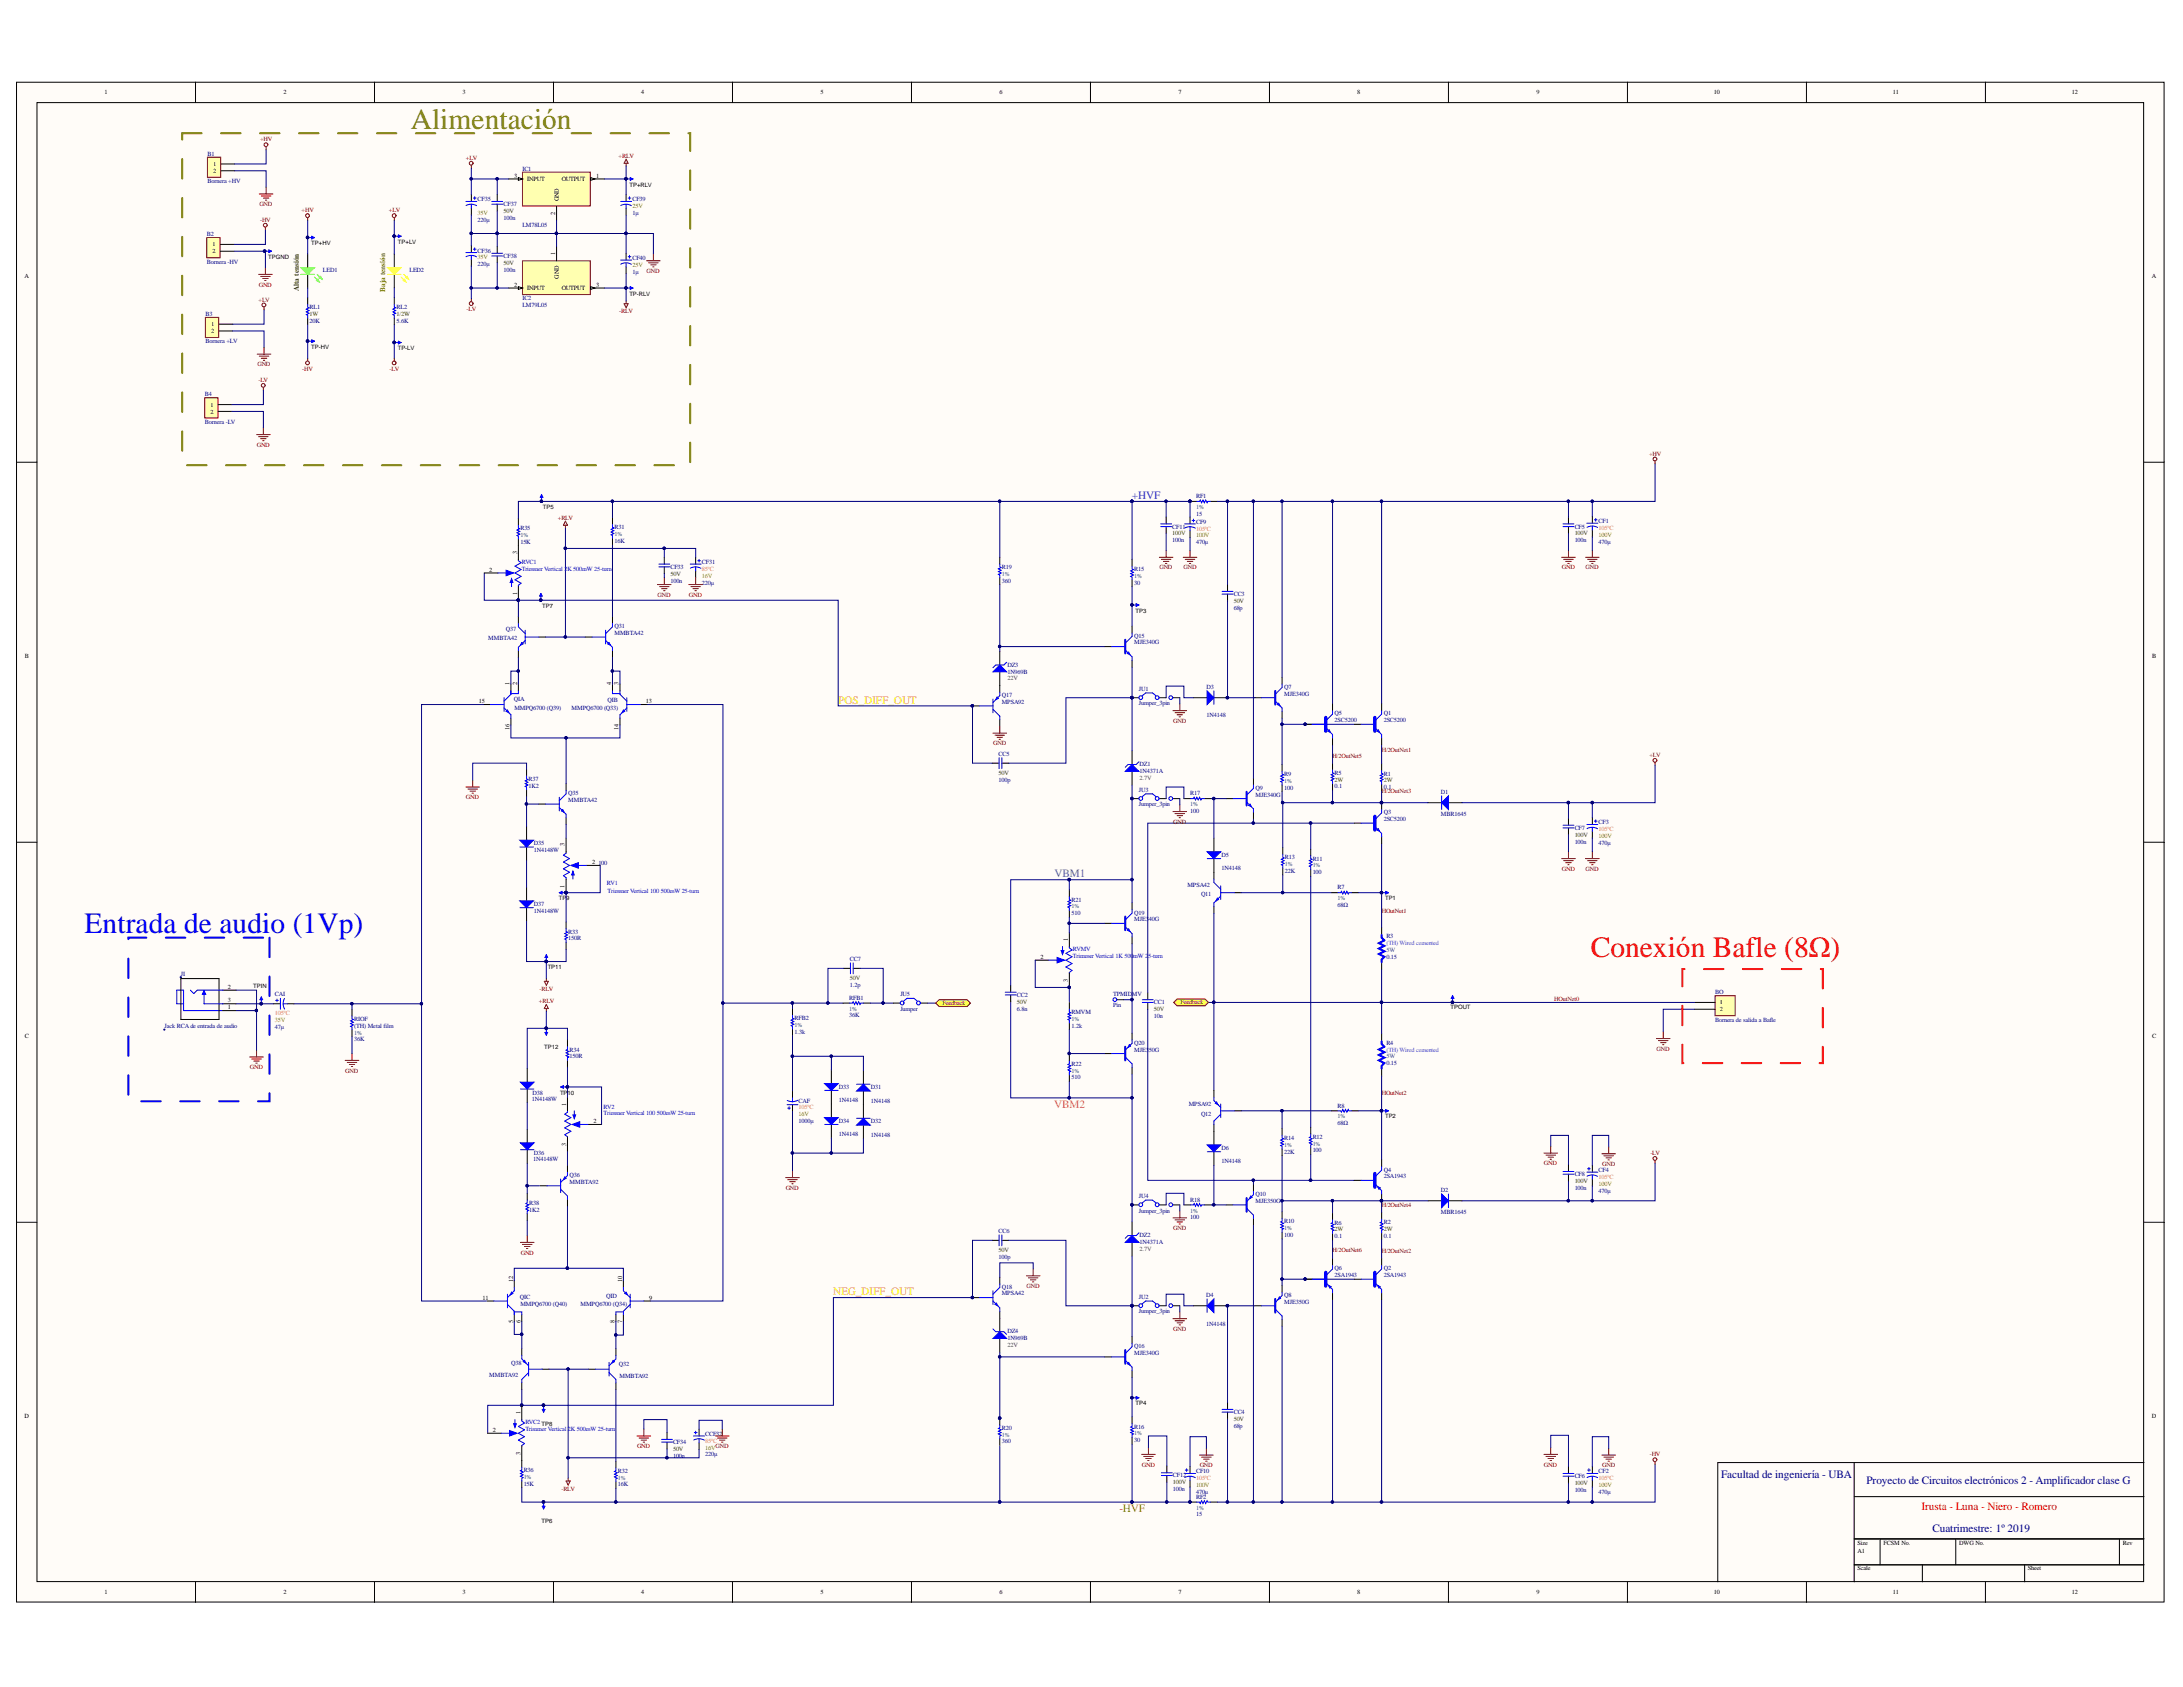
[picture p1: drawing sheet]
<svg xmlns="http://www.w3.org/2000/svg" width="279mm" height="216mm" viewBox="0 0 279 216" stroke-linecap="round" stroke-linejoin="round" font-family="sans-serif">
<defs><g id="words">
<text font-size="3.8" fill="#808000" x="52.6" y="16.6">Alimentación</text>
<text font-size="3.8" fill="#00f" x="10.8" y="119.4">Entrada de audio (1Vp)</text>
<text font-size="3.8" fill="#f00" x="203.6" y="122.4">Conexión Bafle (8Ω)</text>
<text font-size="1.4" fill="#15c" x="144.9" y="63.9">+HVF</text>
<g font-size="1.4" fill="#f90">
<text x="107.3" y="90">POS_DIFF_OUT</text>
<text x="106.6" y="165.7">NEG_DIFF_OUT</text>
</g>
<text font-size="1.4" fill="#45818e" x="135" y="112.3">VBM1</text>
<text font-size="1.4" fill="#e06666" x="134.9" y="141.8">VBM2</text>
<g font-size="1.4" fill="#000080">
<text x="220.3" y="189.2">Facultad de ingeniería - UBA</text>
<text x="238.9" y="189.9">Proyecto de Circuitos electrónicos 2 - Amplificador clase G</text>
<text x="247.3" y="196">Cuatrimestre: 1º 2019</text>
</g>
<text font-size="1.4" fill="#bf9000" x="143.3" y="193.5">-HVF</text>
<text font-size="1.4" fill="#f00" x="245.9" y="193.2">Irusta - Luna - Niero - Romero</text>
<text font-size=".9" fill="#274e13" x="38.2" y="37.3" transform="rotate(-90 38.2 37.3)">Alta tensión</text>
<text font-size=".9" fill="#808000" x="49.3" y="37.4" transform="rotate(-90 49.3 37.4)">Baja tensión</text>
<g font-size=".8">
<text x="13.4" y="12.1">1</text>
<text x="36.3" y="12.1">2</text>
<text x="59.2" y="12.1">3</text>
<text x="82.1" y="12.1">4</text>
<text x="105" y="12.1">5</text>
<text x="127.9" y="12.1">6</text>
<text x="150.8" y="12.1">7</text>
<text x="173.7" y="12.1">8</text>
<text x="196.6" y="12.1">9</text>
<text x="219.3" y="12.1">10</text>
<text x="242.3" y="12.1">11</text>
<text x="265.2" y="12.1">12</text>
<text x="27.3" y="21.3">1</text>
<text x="27.3" y="22.1">2</text>
<text x="65.8" y="22.7">3</text>
<text x="67.5" y="23.2">INPUT</text>
<text x="71.9" y="23.2">OUTPUT</text>
<text x="76.3" y="22.7">1</text>
<text x="80.6" y="23.9">TP+RLV</text>
<text x="71" y="27.5" transform="rotate(-90 71 27.5)">2</text>
<text x="71.5" y="25.8" transform="rotate(-90 71.5 25.8)">GND</text>
<text x="3.1" y="35.5">A</text>
<text x="27.2" y="31.5">1</text>
<text x="27.2" y="32.4">2</text>
<text x="34.3" y="33.1">TPGND</text>
<text x="39.8" y="31.4">TP+HV</text>
<text x="50.9" y="31.2">TP+LV</text>
<text x="71" y="32.7" transform="rotate(-90 71 32.7)">1</text>
<text x="71.5" y="35.7" transform="rotate(-90 71.5 35.7)">GND</text>
<text x="275.4" y="35.5">A</text>
<text x="27" y="41.8">1</text>
<text x="65.8" y="36.7">2</text>
<text x="67.5" y="37.1">INPUT</text>
<text x="71.9" y="37.1">OUTPUT</text>
<text x="76.3" y="36.7">3</text>
<text x="80.6" y="37.8">TP-RLV</text>
<text x="27" y="42.6">2</text>
<text x="39.8" y="44.6">TP-HV</text>
<text x="50.9" y="44.8">TP-LV</text>
<text x="26.9" y="52">1</text>
<text x="26.9" y="52.9">2</text>
<text x="69.5" y="65.1">TP5</text>
<text x="66.2" y="70.9" transform="rotate(-90 66.2 70.9)">3</text>
<text x="62.6" y="73.2">2</text>
<text x="66.2" y="76.2" transform="rotate(-90 66.2 76.2)">1</text>
<text x="69.4" y="77.8">TP7</text>
<text x="145.3" y="78.4">TP3</text>
<text x="3.2" y="84.2">B</text>
<text x="61.3" y="90">15</text>
<text x="65.2" y="87.7" transform="rotate(-90 65.2 87.7)">1</text>
<text x="66.2" y="87.7" transform="rotate(-90 66.2 87.7)">2</text>
<text x="78.2" y="87.7" transform="rotate(-90 78.2 87.7)">4</text>
<text x="79.2" y="87.7" transform="rotate(-90 79.2 87.7)">3</text>
<text x="82.7" y="90">13</text>
<text x="275.5" y="84.2">B</text>
<text x="65.2" y="93.4" transform="rotate(-90 65.2 93.4)">16</text>
<text x="79.2" y="93.4" transform="rotate(-90 79.2 93.4)">14</text>
<text x="72.3" y="113.6" transform="rotate(-90 72.3 113.6)">1</text>
<text x="72.3" y="108.3" transform="rotate(-90 72.3 108.3)">3</text>
<text x="75.8" y="110.6">2</text>
<text x="71.5" y="115.2">TP9</text>
<text x="177.3" y="115.2">TP1</text>
<text x="70.1" y="124">TP11</text>
<text x="133.2" y="122.7">2</text>
<text x="136.7" y="125.7" transform="rotate(-90 136.7 125.7)">3</text>
<text x="136.7" y="120.4" transform="rotate(-90 136.7 120.4)">1</text>
<text x="29.2" y="129.2">1</text>
<text x="29.2" y="128.3">3</text>
<text x="29.2" y="126.6">2</text>
<text x="32.4" y="126.5">TPIN</text>
<text x="185.6" y="129.2">TPOUT</text>
<text x="220.1" y="128.5">1</text>
<text x="220.1" y="129.4">2</text>
<text x="3.2" y="132.8">C</text>
<text x="69.6" y="134.2">TP12</text>
<text x="275.5" y="132.8">C</text>
<text x="71.7" y="140.1">TP10</text>
<text x="72.5" y="141.5" transform="rotate(-90 72.5 141.5)">1</text>
<text x="75.9" y="143.7">2</text>
<text x="177.3" y="143.1">TP2</text>
<text x="72.5" y="146.7" transform="rotate(-90 72.5 146.7)">3</text>
<text x="61.7" y="166.3">11</text>
<text x="65.7" y="164.1" transform="rotate(-90 65.7 164.1)">12</text>
<text x="79.6" y="164.1" transform="rotate(-90 79.6 164.1)">10</text>
<text x="83.1" y="166.3">9</text>
<text x="65.7" y="169.3" transform="rotate(-90 65.7 169.3)">5</text>
<text x="66.6" y="169.3" transform="rotate(-90 66.6 169.3)">6</text>
<text x="78.7" y="169.3" transform="rotate(-90 78.7 169.3)">8</text>
<text x="79.6" y="169.3" transform="rotate(-90 79.6 169.3)">7</text>
<text x="145.3" y="179.9">TP4</text>
<text x="3.1" y="181.4">D</text>
<text x="63.1" y="183.3">2</text>
<text x="66.6" y="181" transform="rotate(-90 66.6 181)">1</text>
<text x="69.3" y="182.5">TP8</text>
<text x="275.4" y="181.4">D</text>
<text x="66.6" y="186.3" transform="rotate(-90 66.6 186.3)">3</text>
<text x="69.3" y="194.9">TP6</text>
<text x="237.7" y="197.7">Size</text>
<text x="241.1" y="197.7">FCSM No.</text>
<text x="250.8" y="197.7">DWG No.</text>
<text x="271.7" y="197.7">Rev</text>
<text x="237.7" y="201">Scale</text>
<text x="237.7" y="198.8">A1</text>
<text x="259.6" y="201">Sheet</text>
<text x="13.4" y="204">1</text>
<text x="36.3" y="204">2</text>
<text x="59.2" y="204">3</text>
<text x="82.1" y="204">4</text>
<text x="105" y="204">5</text>
<text x="127.9" y="204">6</text>
<text x="150.8" y="204">7</text>
<text x="173.7" y="204">8</text>
<text x="196.6" y="204">9</text>
<text x="219.3" y="204">10</text>
<text x="242.3" y="204">11</text>
<text x="265.2" y="204">12</text>
</g>
<g font-size=".8" fill="#000080">
<text x="26.6" y="20">B1</text>
<text x="26.6" y="23.4">Bornera +HV</text>
<text x="66.9" y="21.9">IC1</text>
<text x="61.1" y="28.4">220μ</text>
<text x="61.1" y="25.8">CF35</text>
<text x="64.4" y="28.2">100n</text>
<text x="64.4" y="26.4">CF37</text>
<text x="66.9" y="29">LM78L05</text>
<text x="80.9" y="27.5">1μ</text>
<text x="80.9" y="25.8">CF39</text>
<text x="26.5" y="30.2">B2</text>
<text x="26.5" y="33.7">Bornera -HV</text>
<text x="41.3" y="34.9">LED1</text>
<text x="52.4" y="34.9">LED2</text>
<text x="61.1" y="34.1">220μ</text>
<text x="61.1" y="32.3">CF36</text>
<text x="64.4" y="34.8">100n</text>
<text x="64.4" y="33">CF38</text>
<text x="80.9" y="35">1μ</text>
<text x="80.9" y="33.3">CF40</text>
<text x="26.3" y="40.5">B3</text>
<text x="39.6" y="41.3">20K</text>
<text x="39.6" y="39.6">RL1</text>
<text x="50.7" y="41.3">5.6K</text>
<text x="50.7" y="39.6">RL2</text>
<text x="66.9" y="38.4">IC2</text>
<text x="66.9" y="39.3">LM79L05</text>
<text x="26.3" y="43.9">Bornera +LV</text>
<text x="26.2" y="50.7">B4</text>
<text x="26.2" y="54.2">Bornera -LV</text>
<text x="153.1" y="66">15</text>
<text x="153.1" y="63.7">RF1</text>
<text x="66.6" y="69.6">15K</text>
<text x="66.6" y="67.8">R35</text>
<text x="78.7" y="69.5">16K</text>
<text x="78.7" y="67.8">R31</text>
<text x="150" y="69.4">100n</text>
<text x="150" y="67.7">CF11</text>
<text x="153.1" y="69.7">470μ</text>
<text x="153.1" y="67">CF9</text>
<text x="201.5" y="69.4">100n</text>
<text x="201.5" y="67.7">CF5</text>
<text x="204.6" y="69.6">470μ</text>
<text x="204.6" y="67">CF1</text>
<text x="85.8" y="74.6">100n</text>
<text x="85.8" y="72.8">CF33</text>
<text x="89.8" y="74.8">220μ</text>
<text x="89.8" y="72.2">CF31</text>
<text x="128.2" y="74.6">360</text>
<text x="128.2" y="72.8">R19</text>
<text x="145.2" y="74.8">30</text>
<text x="145.2" y="73.1">R15</text>
<text x="157.9" y="76.3">CC3</text>
<text x="62.5" y="81.9">MMBTA42</text>
<text x="64.7" y="80.7">Q37</text>
<text x="78.7" y="80.4">Q31</text>
<text x="78.7" y="81.3">MMBTA42</text>
<text x="145.2" y="81.6">Q15</text>
<text x="145.2" y="82.5">MJE340G</text>
<text x="157.9" y="78">68p</text>
<text x="65.8" y="89.7">QIA</text>
<text x="77.8" y="89.8">QIB</text>
<text x="128.2" y="89.2">Q17</text>
<text x="128.9" y="85.3">DZ3</text>
<text x="128.9" y="86.2">1N969B</text>
<text x="145.8" y="88.4">JU1</text>
<text x="154.4" y="88.2">D3</text>
<text x="164.4" y="88.2">Q7</text>
<text x="164.4" y="89">MJE340G</text>
<text x="65.8" y="90.9">MMPQ6700 (Q39)</text>
<text x="73.2" y="90.9">MMPQ6700 (Q33)</text>
<text x="128.2" y="90.1">MPSA92</text>
<text x="145.8" y="90.3">Jumper_3pin</text>
<text x="154.4" y="91.8">1N4148</text>
<text x="170.8" y="91.6">Q5</text>
<text x="170.8" y="92.4">2SC5200</text>
<text x="177.1" y="91.6">Q1</text>
<text x="177.1" y="92.4">2SC5200</text>
<text x="67.7" y="99.9">R37</text>
<text x="67.7" y="100.8">1K2</text>
<text x="72.7" y="101.8">Q35</text>
<text x="127.8" y="100">100p</text>
<text x="127.8" y="96.7">CC5</text>
<text x="145.8" y="101.3">JU3</text>
<text x="145.8" y="98.1">DZ1</text>
<text x="145.8" y="99">1N4371A</text>
<text x="152.3" y="101.8">R17</text>
<text x="160.7" y="101.1">Q9</text>
<text x="160.7" y="102">MJE340G</text>
<text x="164.4" y="101.1">100</text>
<text x="164.4" y="99.3">R9</text>
<text x="170.8" y="100.9">0.1</text>
<text x="170.8" y="99.2">R5</text>
<text x="177.1" y="101">0.1</text>
<text x="177.1" y="99.3">R1</text>
<text x="184.4" y="101.6">D1</text>
<text x="72.7" y="102.6">MMBTA42</text>
<text x="145.8" y="103.2">Jumper_3pin</text>
<text x="152.3" y="104">100</text>
<text x="177.1" y="104.2">Q3</text>
<text x="177.1" y="105.1">2SC5200</text>
<text x="184.4" y="104.4">MBR1645</text>
<text x="201.5" y="108">100n</text>
<text x="201.5" y="106.2">CF7</text>
<text x="204.6" y="105.5">CF3</text>
<text x="68.3" y="108.2">D35</text>
<text x="68.3" y="109.1">1N4148W</text>
<text x="76.6" y="110.7">100</text>
<text x="152" y="113.5">MPSA42</text>
<text x="156.3" y="111.4">1N4148</text>
<text x="156.3" y="109.7">D5</text>
<text x="164.5" y="111.7">22K</text>
<text x="164.5" y="110">R13</text>
<text x="168" y="111.9">100</text>
<text x="168" y="110.2">R11</text>
<text x="171.2" y="113.8">R7</text>
<text x="204.6" y="108.1">470μ</text>
<text x="68.3" y="116">D37</text>
<text x="68.3" y="116.8">1N4148W</text>
<text x="72.7" y="119.5">R33</text>
<text x="137.1" y="117.1">510</text>
<text x="137.1" y="115.4">R21</text>
<text x="145.2" y="117.1">Q19</text>
<text x="145.2" y="117.9">MJE3</text>
<text x="147" y="117.9">40G</text>
<text x="153.7" y="114.7">Q11</text>
<text x="171.2" y="116.1">68Ω</text>
<text x="23.1" y="124.9">JI</text>
<text x="72.7" y="120.3">150R</text>
<text x="108.8" y="123">CC7</text>
<text x="177.4" y="122.7">0.15</text>
<text x="177.4" y="120.1">R3</text>
<text x="21.1" y="131.6">Jack RCA de entrada de audio</text>
<text x="35.2" y="131.7">47μ</text>
<text x="35.2" y="127.5">CAI</text>
<text x="45.3" y="131.5">(TH) Metal film</text>
<text x="45.3" y="130.7">RIOF</text>
<text x="101.7" y="130.6">RFB2</text>
<text x="108.7" y="130.2">36K</text>
<text x="108.7" y="128">RFB1</text>
<text x="108.8" y="126.3">1.2p</text>
<text x="115.2" y="127.5">JU5</text>
<text x="115.2" y="129.4">Jumper</text>
<text x="130.2" y="129.4">6.8n</text>
<text x="130.2" y="127.6">CC2</text>
<text x="137.1" y="131.5">1.2k</text>
<text x="137.1" y="129.8">RMVM</text>
<text x="142.5" y="127.5">TPMIDMV</text>
<text x="142.5" y="128.9">Pin</text>
<text x="147.7" y="130.3">10n</text>
<text x="147.7" y="128.5">CC1</text>
<text x="219.5" y="127.2">BO</text>
<text x="219.5" y="130.7">Bornera de salida a Bafle</text>
<text x="45.3" y="133.3">36K</text>
<text x="72.9" y="134.6">R34</text>
<text x="72.9" y="135.4">150R</text>
<text x="101.7" y="132.3">1.3k</text>
<text x="137.1" y="136.4">R22</text>
<text x="145.2" y="133.7">Q20</text>
<text x="145.2" y="134.6">MJE3</text>
<text x="147" y="134.6">50G</text>
<text x="177.4" y="136.3">0.15</text>
<text x="177.4" y="133.7">R4</text>
<text x="68.1" y="140.9">1N4148W</text>
<text x="68.2" y="140.2">D38</text>
<text x="102.2" y="143.7">1000μ</text>
<text x="102.2" y="141.1">CAF</text>
<text x="107.4" y="141.1">1N4148</text>
<text x="107.4" y="139.3">D33</text>
<text x="107.4" y="143.7">D34</text>
<text x="111.5" y="143.7">D32</text>
<text x="111.5" y="141.1">1N4148</text>
<text x="111.5" y="139.3">D31</text>
<text x="137.1" y="138.1">510</text>
<text x="152.2" y="141.6">MPSA92</text>
<text x="153.7" y="142.8">Q12</text>
<text x="171.2" y="144">68Ω</text>
<text x="171.2" y="141.7">R8</text>
<text x="68.3" y="148.5">1N4148W</text>
<text x="68.3" y="147.8">D36</text>
<text x="107.4" y="145.4">1N4148</text>
<text x="111.5" y="145.5">1N4148</text>
<text x="156.3" y="148.9">1N4148</text>
<text x="156.3" y="147.1">D6</text>
<text x="164.4" y="147.7">22K</text>
<text x="164.4" y="145.9">R14</text>
<text x="168" y="147.5">100</text>
<text x="168" y="145.8">R12</text>
<text x="177.1" y="149.9">Q4</text>
<text x="67.7" y="154.2">R38</text>
<text x="67.7" y="155.1">1K2</text>
<text x="72.9" y="150.6">Q36</text>
<text x="72.9" y="151.5">MMBTA92</text>
<text x="145.8" y="153.3">JU4</text>
<text x="145.8" y="155.2">Jumper_3pin</text>
<text x="152.3" y="153.8">R18</text>
<text x="160.7" y="153.1">Q10</text>
<text x="160.7" y="154">MJE350G</text>
<text x="177.1" y="150.8">2SA1943</text>
<text x="184.4" y="152.6">D2</text>
<text x="184.4" y="155.4">MBR1645</text>
<text x="201.5" y="152.3">100n</text>
<text x="201.5" y="150.5">CF8</text>
<text x="204.6" y="152.6">470μ</text>
<text x="204.6" y="150">CF4</text>
<text x="127.8" y="161.1">100p</text>
<text x="127.8" y="157.8">CC6</text>
<text x="145.8" y="158.4">DZ2</text>
<text x="145.8" y="159.2">1N4371A</text>
<text x="152.3" y="156">100</text>
<text x="164.4" y="158.3">100</text>
<text x="164.4" y="156.6">R10</text>
<text x="170.8" y="158.5">0.1</text>
<text x="170.8" y="156.7">R6</text>
<text x="177.1" y="158.4">0.1</text>
<text x="177.1" y="156.7">R2</text>
<text x="66.5" y="166.3">QIC</text>
<text x="66.6" y="167.2">MMPQ6700 (Q40)</text>
<text x="74.3" y="167.1">MMPQ6700 (Q34)</text>
<text x="77.6" y="166.1">QID</text>
<text x="128.2" y="164.9">Q18</text>
<text x="128.2" y="165.8">MPSA42</text>
<text x="145.8" y="166.3">JU2</text>
<text x="154.4" y="166">D4</text>
<text x="164.4" y="166">Q8</text>
<text x="164.4" y="166.8">MJE350G</text>
<text x="170.8" y="162.6">Q6</text>
<text x="170.8" y="163.5">2SA1943</text>
<text x="177.1" y="162.6">Q2</text>
<text x="177.1" y="163.5">2SA1943</text>
<text x="128.9" y="170.7">DZ4</text>
<text x="128.9" y="171.5">1N969B</text>
<text x="145.2" y="172.5">Q16</text>
<text x="145.2" y="173.4">MJE340G</text>
<text x="145.8" y="168.1">Jumper_3pin</text>
<text x="154.4" y="169.6">1N4148</text>
<text x="62.6" y="176.2">MMBTA92</text>
<text x="65.4" y="174.7">Q38</text>
<text x="79.2" y="174.8">Q32</text>
<text x="79.3" y="176.4">MMBTA92</text>
<text x="86.1" y="184.8">CF34</text>
<text x="90.2" y="183.8">CCF32</text>
<text x="128.2" y="184.7">360</text>
<text x="128.2" y="183">R20</text>
<text x="145.2" y="184.6">30</text>
<text x="145.2" y="182.8">R16</text>
<text x="157.9" y="182.7">68p</text>
<text x="157.9" y="181">CC4</text>
<text x="67" y="190.1">15K</text>
<text x="67" y="188.4">R36</text>
<text x="79.1" y="190.2">16K</text>
<text x="79.1" y="188.5">R32</text>
<text x="86.1" y="186.6">100n</text>
<text x="90.2" y="186.4">220μ</text>
<text x="150.1" y="190.9">100n</text>
<text x="150.1" y="189.1">CF12</text>
<text x="153.1" y="191.8">RF2</text>
<text x="153.1" y="191.2">470μ</text>
<text x="153.1" y="188.6">CF10</text>
<text x="201.5" y="190.9">100n</text>
<text x="201.5" y="189.2">CF6</text>
<text x="204.6" y="191.2">470μ</text>
<text x="204.6" y="188.6">CF2</text>
<text x="153.1" y="194.1">15</text>
</g>
<g font-size=".8" fill="#800000">
<text x="33.3" y="18.1">+HV</text>
<text x="59.6" y="20.5">+LV</text>
<text x="79.2" y="20.2">+RLV</text>
<text x="33.2" y="26.4">GND</text>
<text x="33.3" y="28.4">-HV</text>
<text x="38.6" y="27.2">+HV</text>
<text x="49.8" y="27.2">+LV</text>
<text x="82.8" y="35">GND</text>
<text x="33.1" y="38.6">+LV</text>
<text x="33.1" y="36.7">GND</text>
<text x="59.7" y="39.8">-LV</text>
<text x="79.2" y="40.1">-RLV</text>
<text x="32.9" y="46.9">GND</text>
<text x="38.7" y="47.4">-HV</text>
<text x="49.9" y="47.4">-LV</text>
<text x="33.1" y="48.9">-LV</text>
<text x="32.9" y="57.2">GND</text>
<text x="211.1" y="58.3">+HV</text>
<text x="71.4" y="66.5">+RLV</text>
<text x="84.2" y="76.4">GND</text>
<text x="88.2" y="76.4">GND</text>
<text x="148.4" y="72.9">GND</text>
<text x="151.5" y="72.9">GND</text>
<text x="199.9" y="72.9">GND</text>
<text x="202.9" y="72.9">GND</text>
<text x="127.1" y="95.4">GND</text>
<text x="150.2" y="92.5">GND</text>
<text x="170.5" y="97">H/2OutNet5</text>
<text x="176.8" y="101.5">H/2OutNet3</text>
<text x="176.8" y="96.2">H/2OutNet1</text>
<text x="211.1" y="96.9">+LV</text>
<text x="59.6" y="102.3">GND</text>
<text x="150.2" y="105.4">GND</text>
<text x="199.9" y="111.5">GND</text>
<text x="202.9" y="111.5">GND</text>
<text x="176.8" y="116.8">HOutNet1</text>
<text x="69" y="128.4">+RLV</text>
<text x="69.1" y="126.8">-RLV</text>
<text x="120.6" y="128.6">Feedback</text>
<text x="151.1" y="128.5">Feedback</text>
<text x="198.9" y="128.1">HOutNet0</text>
<text x="32" y="136.8">GND</text>
<text x="44.2" y="137.3">GND</text>
<text x="212" y="134.5">GND</text>
<text x="176.8" y="140.2">HOutNet2</text>
<text x="197.6" y="149.1">GND</text>
<text x="205.1" y="149.2">GND</text>
<text x="211.2" y="147.8">-LV</text>
<text x="100.6" y="152.3">GND</text>
<text x="176.8" y="154.5">H/2OutNet4</text>
<text x="66.6" y="160.6">GND</text>
<text x="150.2" y="157.4">GND</text>
<text x="170.5" y="160.2">H/2OutNet6</text>
<text x="176.8" y="160.4">H/2OutNet2</text>
<text x="131.4" y="164.9">GND</text>
<text x="150.2" y="170.4">GND</text>
<text x="81.5" y="185.4">GND</text>
<text x="71.8" y="190.8">-RLV</text>
<text x="146.1" y="187.7">GND</text>
<text x="153.5" y="187.8">GND</text>
<text x="197.6" y="187.7">GND</text>
<text x="205.1" y="187.8">GND</text>
<text x="211.1" y="186.4">-HV</text>
</g>
<g font-size=".8" fill="#808000">
<text x="61.1" y="27.5">35V</text>
<text x="80.9" y="26.7">25V</text>
<text x="61.1" y="33.2">35V</text>
<text x="80.9" y="34.2">25V</text>
<text x="153.1" y="68.8">100V</text>
<text x="204.6" y="68.7">100V</text>
<text x="89.8" y="73.9">16V</text>
<text x="204.6" y="107.3">100V</text>
<text x="35.2" y="130.8">35V</text>
<text x="102.2" y="142.9">16V</text>
<text x="204.6" y="151.8">100V</text>
<text x="90.2" y="185.5">16VGND</text>
<text x="153.1" y="190.3">100V</text>
<text x="204.6" y="190.3">100V</text>
</g>
<g font-size=".8" fill="#274e13">
<text x="64.4" y="27.3">50V</text>
<text x="64.4" y="33.9">50V</text>
<text x="150" y="68.5">100V</text>
<text x="201.5" y="68.5">100V</text>
<text x="85.8" y="73.7">50V</text>
<text x="157.9" y="77.2">50V</text>
<text x="127.8" y="99.2">50V</text>
<text x="201.5" y="107.1">100V</text>
<text x="108.8" y="125.4">50V</text>
<text x="130.2" y="128.5">50V</text>
<text x="147.7" y="129.4">50V</text>
<text x="201.5" y="151.4">100V</text>
<text x="127.8" y="160.2">50V</text>
<text x="86.1" y="185.7">50V</text>
<text x="157.9" y="181.9">50V</text>
<text x="150.1" y="190">100V</text>
<text x="201.5" y="190.1">100V</text>
</g>
<g font-size=".8" fill="#008000">
<text x="39.6" y="40.5">1W</text>
<text x="50.7" y="40.5">1/2W</text>
<text x="170.8" y="100">2W</text>
<text x="177.1" y="100.1">2W</text>
<text x="170.8" y="157.6">2W</text>
<text x="177.1" y="157.5">2W</text>
</g>
<g font-size=".8" fill="#008080">
<text x="153.1" y="65.1">1%</text>
<text x="66.6" y="68.7">1%</text>
<text x="78.7" y="68.6">1%</text>
<text x="128.2" y="73.7">1%</text>
<text x="145.2" y="73.9">1%</text>
<text x="164.4" y="100.2">1%</text>
<text x="152.3" y="103.2">1%</text>
<text x="164.5" y="110.8">1%</text>
<text x="168" y="111">1%</text>
<text x="137.1" y="116.2">1%</text>
<text x="171.2" y="115.2">1%</text>
<text x="177.4" y="121.8">5W</text>
<text x="101.7" y="131.4">1%</text>
<text x="108.7" y="129.4">1%</text>
<text x="137.1" y="130.7">1%</text>
<text x="45.3" y="132.4">1%</text>
<text x="137.1" y="137.3">1%</text>
<text x="177.4" y="135.4">5W</text>
<text x="171.2" y="143.1">1%</text>
<text x="164.4" y="146.8">1%</text>
<text x="168" y="146.6">1%</text>
<text x="152.3" y="155.2">1%</text>
<text x="164.4" y="157.4">1%</text>
<text x="128.2" y="183.9">1%</text>
<text x="145.2" y="183.7">1%</text>
<text x="67" y="189.3">1%</text>
<text x="79.1" y="189.4">1%</text>
<text x="153.1" y="193.2">1%</text>
</g>
<g font-size=".8" fill="#e06666">
<text x="153.1" y="67.9">105ºC</text>
<text x="204.6" y="67.8">105ºC</text>
<text x="89.8" y="73.1">85ºC</text>
<text x="204.6" y="106.4">105ºC</text>
<text x="35.2" y="129.9">105ºC</text>
<text x="102.2" y="142">105ºC</text>
<text x="204.6" y="150.9">105ºC</text>
<text x="90.2" y="184.6">85ºC</text>
<text x="153.1" y="189.5">105ºC</text>
<text x="204.6" y="189.5">105ºC</text>
</g>
<g font-size=".8" fill="#00f">
<text x="66.8" y="72.2">RVC1</text>
<text x="66.8" y="73.1">Trimmer Vertical 2K 500mW 25-turn</text>
<text x="77.7" y="113.3">RV1</text>
<text x="77.8" y="114.3">Trimmer Vertical 100</text>
<text x="84.6" y="114.3">500mW 25-turn</text>
<text x="137.3" y="121.7">RVMV</text>
<text x="137.3" y="122.6">Trimmer Vertical 1K 500</text>
<text x="145.1" y="122.6">mW 2</text>
<text x="147" y="122.6">5-turn</text>
<text x="77.3" y="142">RV2</text>
<text x="77.3" y="142.7">Trimmer Vertical 100</text>
<text x="84.1" y="142.7">500mW 25-turn</text>
<text x="67.2" y="182.3">RVC2</text>
<text x="67.2" y="183.2">Trimmer Vertical 2K 500mW 25-turn</text>
</g>
<g font-size=".8" fill="#434343">
<text x="128.9" y="87.1">22V</text>
<text x="145.8" y="99.8">2.7V</text>
<text x="145.8" y="160.1">2.7V</text>
<text x="128.9" y="172.4">22V</text>
</g>
<g font-size=".8" fill="#90f">
<text x="177.4" y="121">(TH) Wired cemented</text>
<text x="177.4" y="134.6">(TH) Wired cemented</text>
</g>
</g></defs>
<g fill="#fffcf8" stroke="#000" stroke-width=".13">
<path d="M2.1 10.5h274.9v194.5h-274.9z"/>
<path d="M4.7 13.1h269.7v189.3h-269.7z"/>
</g>
<g fill="none" stroke="#000" stroke-width=".13">
<path d="M25 10.5v2.6M47.9 10.5v2.6M70.8 10.5v2.6M93.8 10.5v2.6M116.7 10.5v2.6M139.6 10.5v2.6M162.5 10.5v2.6M185.4 10.5v2.6M208.3 10.5v2.6M231.2 10.5v2.6M254.1 10.5v2.6M2.1 59.2h2.6"/>
<path d="M274.4 59.2h2.6M66.3 78.9v.9M78.4 78.9v.9M61.9 90.2h.9M65.4 87.5v.9M65.4 91.9v.9M66.3 83.3v.8M66.3 87.5v.9M69 81.5h.8M74.9 81.5h.9M78.4 83.3v.8M78.4 87.5v.9"/>
<path d="M79.4 87.5v.9M79.4 91.9v.9M82 90.2h.8M2.1 107.8h2.6M69 102.9h.8M72.5 100.3v.9M72.5 104.6v.9M72.5 118v.9M274.4 107.8h2.6M72.5 120.6v.9M2.1 156.4h2.6M69.1 151.8h.9"/>
<path d="M72.6 149.1v.9M72.6 153.5v.9M274.4 156.4h2.6M62.3 166.5h.9M65.8 163.9v.9M65.8 168.2v.9M66.8 168.2v.9M78.8 168.2v.9M79.8 163.9v.9M79.8 168.2v.9M82.4 166.5h.9M237.3 187.2v15.2"/>
<path d="M237.3 191.5h37.1M237.3 196.9h37.1M240.6 196.9v3.4M250.3 196.9v3.4M271.3 196.9v3.4M274.4 187.2h-54.5v15.2M25 202.4v2.7M47.9 202.4v2.7M70.8 202.4v2.7M93.8 202.4v2.7M116.7 202.4v2.7M139.6 202.4v2.7"/>
<path d="M162.5 202.4v2.7M185.4 202.4v2.7M208.3 202.4v2.7M231.2 202.4v2.7M237.3 200.3h37.1M246 200.3v2.1M254.1 202.4v2.7M259.1 200.3v2.1"/>
</g>
<g fill="none" stroke="#00f" stroke-width=".13">
<path d="M66.3 79.8v.4l.9 .9M78.4 79.8v.4l-.9 .9M62.8 90.2h1.7M64.5 89.3v1.7M64.5 90.6l.9 .9v.4M64.8 91l.2-.1 .1 .3zM65.4 88.4v.5l-.9 .8M66.3 88.4v.4h-.9M66.8 82.2l.2 .2-.4 .2zM67.2 81.5h1.8M67.2 80.7v1.7M67.2 82l-.9 .8v.5"/>
<path d="M75.8 81.5h1.7M77.5 80.7v1.7M77.5 82l.9 .8v.5M77.8 82.4l.2-.2 .1 .4zM78.4 88.4v.4h1M79.4 88.4v.5l.8 .8M79.8 90.9l.2 .1-.4 .2zM80.2 90.2h1.8M80.2 89.3v1.7M80.2 90.6l-.8 .9v.4M69.8 102.9h1.8M71.6 102v1.8"/>
<path d="M71.6 103.3l.9 .9v.4M71.8 103.8l.2-.2 .2 .4zM72.5 118.9v.3l.1 .1-.3 .2 .3 .2-.3 .1 .3 .2-.3 .2 .2 .1v.3M72.5 101.2v.4l-.9 .9M73.3 111.6v.9M70 151.8h1.8M71.8 150.9v1.7M71.8 152.2l.8 .9v.4M72.3 150.6l.2 .2-.4 .2zM72.6 150v.4l-.8 .9M63.2 166.5h1.8M65 165.6v1.8"/>
<path d="M65 166.9l.8 .9v.4M65.5 165.4l.1 .1-.3 .2zM65.8 167.9h1v.3M65.8 164.8v.4l-.8 .9M79.8 167.9h-1v.3M79.8 164.8v.4l.9 .9M80 165.5l.1-.1 .2 .3zM80.7 166.5h1.7M80.7 165.6v1.8M80.7 166.9l-.9 .9v.4"/>
</g>
<path d="M73.3 111.5l.2 .5h-.3z" fill="#00f"/>
<path d="M72.5 109.2l-.4 .2 .8 .5-.8 .4 .8 .5-.8 .4 .8 .4-.8 .5 .4 .2v.2M73.3 111.5l.2 .5h-.3zM73.3 110.8h1.8" fill="none" stroke="#00f" stroke-width=".13"/>
<path d="M72.5 107.3v1.9M72.5 112.5v1.7M75.1 110.8h1.7" fill="none" stroke="#000" stroke-width=".13"/>
<circle cx="72.4" cy="114.2" r=".15" fill="#000080" stroke="#000080" stroke-width=".13"/>
<path d="M73.1 110.8l.9-.4v.7z" fill="#00f"/>
<path d="M67.4 99.3v.4l.2 .1-.4 .1 .4 .2-.4 .2 .4 .2-.4 .1 .2 .1v.4M73.1 110.8l.9-.4v.7z" fill="none" stroke="#00f" stroke-width=".13"/>
<circle cx="72.4" cy="114.2" r=".15" fill="#000080" stroke="#000080" stroke-width=".13"/>
<path d="M60.5 99.9v.8M59.6 100.7h1.8M59.9 101h1.2M60.2 101.2h.6M60.4 101.5h.2" fill="none" stroke="#800000" stroke-width=".13"/>
<path d="M67.4 98.5v.8M67.4 101.1v.8M67.4 105.8v1.7M67.4 108.4v1.7" fill="none" stroke="#000" stroke-width=".13"/>
<path d="M66.5 107.5h1.8l-.9 .9z" fill="#00f"/>
<path d="M66.5 107.5h1.8l-.9 .9zM66.5 108.4h1.8" fill="none" stroke="#00f" stroke-width=".13"/>
<path d="M67.4 113.5v1.8M67.4 116.2v1.7" fill="none" stroke="#000" stroke-width=".13"/>
<path d="M66.5 115.3h1.8l-.9 .9z" fill="#00f"/>
<path d="M66.5 115.3h1.8l-.9 .9zM66.5 116.2h1.8M72.6 134v.3l-.1 .1 .3 .2-.3 .1 .3 .2-.3 .2 .3 .2-.2 .1v.3M73.5 142.2v.8" fill="none" stroke="#00f" stroke-width=".13"/>
<path d="M72.6 133.1v.9M72.6 135.7v.9" fill="none" stroke="#000" stroke-width=".13"/>
<path d="M73.3 142.7h.4l-.2 .5z" fill="#00f"/>
<path d="M72.6 142.2v.1l-.3 .3 .8 .4-.8 .5 .8 .4-.8 .4 .8 .5-.8 .4 .3 .3M73.3 142.7h.4l-.2 .5zM73.5 143.9h1.7" fill="none" stroke="#00f" stroke-width=".13"/>
<path d="M72.6 140.4v1.8M72.6 145.5v1.9M75.2 143.9h1.8" fill="none" stroke="#000" stroke-width=".13"/>
<path d="M73.2 143.9l1-.3v.7z" fill="#00f"/>
<path d="M67.5 153.6v.3l-.2 .1 .4 .2-.4 .2 .4 .2-.4 .1 .4 .2-.2 .1v.3M73.2 143.9l1-.3v.7z" fill="none" stroke="#00f" stroke-width=".13"/>
<path d="M67.5 144.5v1.8M67.5 147.1v1.8M67.5 152.7v.9M67.5 155.3v.9" fill="none" stroke="#000" stroke-width=".13"/>
<path d="M66.6 146.3h1.8l-.9 .8z" fill="#00f"/>
<path d="M66.6 146.3h1.8l-.9 .8zM66.6 147.1h1.7" fill="none" stroke="#00f" stroke-width=".13"/>
<path d="M67.5 136.8v1.7M67.5 139.4v1.7" fill="none" stroke="#000" stroke-width=".13"/>
<path d="M66.6 138.5h1.8l-.9 .9z" fill="#00f"/>
<g fill="none" stroke="#00f" stroke-width=".13">
<path d="M66.3 67.2v.4l.2 .1-.3 .1 .3 .2-.3 .2 .3 .2-.3 .1 .1 .1v.4M78.4 67.1v.4l.2 .1-.4 .1 .4 .2-.4 .2 .4 .2-.4 .1 .2 .1v.4M26.1 127.2v1.3M66.6 138.5h1.8l-.9 .9zM66.6 139.4h1.7M66.8 173.5v.4l.9 .9M67 174.3l.1-.2 .2 .3zM67.7 175.2h1.7M67.7 174.4v1.7M67.7 175.7l-.9 .8v.5M76.2 175.2h1.8M78 174.4v1.7"/>
<path d="M78 175.7l.8 .8v.5M78.5 174.1l.2 .2-.4 .1zM78.8 173.5v.4l-.8 .9M66.8 187.8v.3l-.2 .1 .4 .2-.4 .2 .4 .1-.4 .2 .4 .2-.2 .1v.3M78.8 187.9v.3l-.1 .1 .3 .2-.3 .2 .3 .1-.3 .2 .3 .2-.2 .1v.3"/>
</g>
<g fill="none" stroke="#800000" stroke-width=".13">
<path d="M44.2 135.7h1.7M44.4 136h1.3M44.7 136.2h.7M45 136.5h.1M45.1 134.8v.9M69.7 125.6h.5l-.3 .5zM69.9 125.2v.4M69.9 129.1v.3M69.9 128.6l.3 .5h-.5zM66.6 159h1.8M66.9 159.3h1.2M67.1 159.5h.7"/>
<path d="M67.4 159.8h.2M67.5 158.1v.9"/>
</g>
<g fill="none" stroke="#000" stroke-width=".13">
<path d="M66.3 66.3v.9M66.3 69v.8M78.4 66.3v.8M78.4 68.9v.9M66.8 172.6v.9M66.8 177v.8M69.4 175.2h.9M75.3 175.2h.9M78.8 172.6v.9M78.8 177v.8M66.8 186.9v.9M66.8 189.5v.9"/>
<path d="M78.8 187v.9M78.8 189.6v.9"/>
</g>
<path d="M26.1 126.8l.2 .4h-.4z" fill="#00f"/>
<path d="M23.5 128.5h-.9v-1.8h.9v2.6h5M24.4 126.7l.4 .5 .4-.5h3.4M26.1 126.8l.2 .4h-.4zM26.1 128.5h2.5M45.1 130v.4l.1 .1-.3 .1 .3 .2-.3 .2 .3 .2-.3 .1 .2 .1v.4" fill="none" stroke="#00f" stroke-width=".13"/>
<path d="M23.1 125.2h4.9v5.3h-4.9zM28.5 129.3h1.7M28.5 128.5h1.7M28.5 126.7h1.7M45.1 129.2v.8M45.1 131.8v.9" fill="none" stroke="#000" stroke-width=".13"/>
<g fill="#000080" stroke="#000080" stroke-width=".13">
<circle cx="23.1" cy="125.1" r=".07"/>
<circle cx="21" cy="131.8" r=".07"/>
</g>
<path d="M32 135.3h1.7M32.2 135.5h1.2M32.5 135.8h.7M32.7 136.1h.2M32.8 134.4v.9" fill="none" stroke="#800000" stroke-width=".13"/>
<path d="M26.6 20.1h1.7v2.6h-1.7z" fill="#ffffb0" stroke="#800000" stroke-width=".13"/>
<path d="M28.3 21h1.7M28.3 21.9h1.7M39.4 32.5v1.7M39.4 35.1v1.8" fill="none" stroke="#000" stroke-width=".13"/>
<g fill="none" stroke="#800000" stroke-width=".13">
<path d="M34.1 18.8v.4M33.2 24.8h1.7M33.4 25.1h1.3M33.7 25.3h.7M34 25.6h.1M34.1 24v.8"/>
<circle cx="34" cy="18.5" r=".24"/>
</g>
<path d="M38.5 34.2h1.8l-.9 .9z" fill="#0f0"/>
<path d="M38.5 34.2h1.8l-.9 .9zM40.3 35.5l.6 .6M40.6 35.1l.6 .6" fill="none" stroke="#0f0" stroke-width=".13"/>
<path d="M40.5 35.9l.2-.2 .2 .4z" fill="#0f0"/>
<path d="M40.5 35.9l.2-.2 .2 .4z" fill="none" stroke="#0f0" stroke-width=".13"/>
<path d="M40.9 35.6l.1-.2 .2 .3z" fill="#0f0"/>
<path d="M38.5 35.1h1.8M40.9 35.6l.1-.2 .2 .3z" fill="none" stroke="#0f0" stroke-width=".13"/>
<path d="M50.5 32.5v1.7M50.5 35.1v1.8" fill="none" stroke="#000" stroke-width=".13"/>
<path d="M49.6 34.2h1.7l-.8 .9z" fill="#ff0"/>
<path d="M49.6 34.2h1.7l-.8 .9zM51.3 35.5l.6 .6M51.7 35.1l.6 .6" fill="none" stroke="#ff0" stroke-width=".13"/>
<path d="M51.6 35.9l.2-.2 .1 .4z" fill="#ff0"/>
<path d="M51.6 35.9l.2-.2 .1 .4z" fill="none" stroke="#ff0" stroke-width=".13"/>
<path d="M51.9 35.6l.2-.2 .2 .3z" fill="#ff0"/>
<path d="M49.6 35.1h1.7M51.9 35.6l.2-.2 .2 .3z" fill="none" stroke="#ff0" stroke-width=".13"/>
<path d="M26.5 30.4h1.7v2.6h-1.7z" fill="#ffffb0" stroke="#800000" stroke-width=".13"/>
<path d="M28.2 31.3h1.8M28.2 32.2h1.8" fill="none" stroke="#000" stroke-width=".13"/>
<g fill="none" stroke="#800000" stroke-width=".13">
<path d="M33.1 35.1h1.7M33.4 35.4h1.2M33.6 35.6h.7M33.9 35.9h.2M34 29.1v.3M34 34.2v.9"/>
<circle cx="34" cy="28.8" r=".24"/>
</g>
<path d="M26.3 40.6h1.7v2.6h-1.7z" fill="#ffffb0" stroke="#800000" stroke-width=".13"/>
<path d="M28 41.5h1.8M28 42.4h1.8" fill="none" stroke="#000" stroke-width=".13"/>
<g fill="none" stroke="#800000" stroke-width=".13">
<path d="M33.8 39.3v.4M32.9 45.3h1.8M33.2 45.6h1.2M33.4 45.8h.7M33.7 46.1h.2M33.8 44.5v.8"/>
<circle cx="33.8" cy="39" r=".24"/>
</g>
<path d="M26.2 50.9h1.7v2.6h-1.7z" fill="#ffffb0" stroke="#800000" stroke-width=".13"/>
<g fill="none" stroke="#000" stroke-width=".13">
<path d="M39.4 38.1v.9M50.5 38.1v.9M60.3 24.9v.9M60.3 26.7v.8M60.3 31.5v.8M60.3 33.2v.9M63.6 24.9v.9M63.6 26.1v.9M63.6 31.5v.9M63.6 32.8v.8M80.1 24.9v.9M80.1 26.7v.8"/>
<path d="M80.1 32.4v.9M80.1 34.2v.8M27.9 51.8h1.8M27.9 52.7h1.8M39.4 40.7v.9M50.5 40.7v.9M85 71.3v.9M85 72.5v.9M89 71.3v.9M89 73.1v.8M124.5 90.3h.8M128 83.4v1.7"/>
<path d="M128 86v2.6M128 92.1v.9M124.5 166.1h.8M128 163.4v.9M128 167.8v.9M85.4 183.3v.9M85.4 184.6v.8M89.5 182.9v.9M89.5 184.6v.9"/>
</g>
<g fill="none" stroke="#800000" stroke-width=".13">
<path d="M39.4 27.9v.3M50.5 27.9v.3M60.3 21.2v.3M60.3 38.3v.3M79.9 38.9h.5l-.3 .5zM80.1 20.4l.3 .5h-.5zM80.1 20.9v.3M80.1 38.5v.4M82.8 33.4h1.7M83 33.6h1.2M83.3 33.9h.7M83.5 34.2h.2"/>
<path d="M83.6 32.5v.9M32.8 55.6h1.8M33.1 55.9h1.2M33.4 56.1h.7M33.6 56.4h.2M33.7 49.6v.3M33.7 54.7v.9M39.4 45.8v.4M50.5 45.8v.4M72.4 66.7l.2 .5h-.5zM72.4 67.2v.4M84.2 74.8h1.7"/>
<path d="M84.4 75.1h1.2M84.7 75.3h.7M84.9 75.6h.2M85 73.9v.9M88.2 74.8h1.7M88.4 75.1h1.2M88.7 75.3h.7M89 75.6h.1M89 73.9v.9M127.1 93.8h1.7M127.4 94.1h1.2M127.6 94.4h.7"/>
<path d="M127.9 94.6h.1M128 93v.8M131.4 163.3h1.7M131.6 163.5h1.2M131.9 163.8h.7M132.2 164.1h.1M132.2 162.4v.9M81.5 183.8h1.8M81.8 184h1.2M82.1 184.3h.7M82.3 184.6h.2M82.4 182.9v.9"/>
<path d="M91.6 183.8h1.7M91.8 184h1.3M92.1 184.3h.7M92.4 184.6h.1M92.4 182.9v.9"/>
<circle cx="39.4" cy="27.6" r=".24"/>
<circle cx="50.4" cy="27.6" r=".24"/>
<circle cx="60.3" cy="38.9" r=".24"/>
<circle cx="60.3" cy="20.9" r=".24"/>
<circle cx="33.7" cy="49.3" r=".24"/>
<circle cx="39.4" cy="46.4" r=".24"/>
<circle cx="50.4" cy="46.4" r=".24"/>
</g>
<g fill="none" stroke="#00f" stroke-width=".13">
<path d="M39.4 39v.3l.2 .1-.4 .2 .4 .1-.4 .2 .4 .2-.4 .2 .2 .1v.3M50.5 39v.3l.1 .1-.3 .2 .3 .1-.3 .2 .3 .2-.3 .2 .2 .1v.3M59.6 25.8h1.4M59.6 32.3h1.4M59.6 26.3a1.37 1.37 0 0 1 1.4 0M59.6 32.9a1.37 1.37 0 0 1 1.4 0M60.3 26.1v.6M60.3 32.7v.5M60.6 25.3h.3M60.6 31.9h.3M60.8 25.2v.3M60.8 31.7v.4"/>
<path d="M62.9 25.8h1.4M62.9 26.1h1.4M62.9 32.8h1.4M62.9 32.4h1.4M79.4 25.8h1.4M79.4 33.3h1.4M79.5 26.3a1.37 1.37 0 0 1 1.3 0M79.5 33.8a1.37 1.37 0 0 1 1.3 0M80.1 26.1v.6M80.1 33.6v.6M80.4 25.3h.3M80.4 32.8h.3"/>
<path d="M80.6 25.2v.3M80.6 32.7v.3M84.3 72.2h1.4M84.3 72.5h1.4M88.3 72.2h1.4M88.4 72.7a1.37 1.37 0 0 1 1.3 0M89 72.5v.6M89.3 71.8h.3M89.5 71.6v.3M125.3 90.3h1.8M127.1 89.5v1.7M127.1 90.8l.9 .8v.5"/>
<path d="M127.6 89.2l.2 .2-.4 .2zM128 88.6v.4l-.9 .9M125.3 166.1h1.8M127.1 165.2v1.7M127.1 166.5l.9 .9v.4M127.4 166.9l.1-.1 .2 .3zM128 164.3v.5l-.9 .8M84.7 184.2h1.4M84.7 184.6h1.4M88.8 183.8h1.4M88.8 184.3a1.37 1.37 0 0 1 1.3 0M88.9 183.3h.3"/>
<path d="M89 183.2v.3M89.5 184.1v.5"/>
</g>
<g fill="#000080" stroke="#000080" stroke-width=".13">
<circle cx="124.4" cy="90.3" r=".15"/>
<circle cx="124.4" cy="166.1" r=".15"/>
</g>
<path d="M127.1 86l.9-.9 .8 .9z" fill="#00f"/>
<path d="M128 72.2v.3l.1 .1-.3 .2 .3 .2-.3 .2 .3 .1-.3 .2 .2 .1v.3M144.9 72.5v.3l.2 .1-.4 .2 .4 .1-.4 .2 .4 .2-.4 .2 .2 .1v.3M127.1 86l.9-.9 .8 .9zM128.8 84.8l-.3 .3h-1.1l-.3 .4" fill="none" stroke="#00f" stroke-width=".13"/>
<path d="M128 71.3v.9M128 73.9v.9M144.9 71.6v.9M144.9 74.2v.9M128 168.7v1.7M128 171.3v1.7" fill="none" stroke="#000" stroke-width=".13"/>
<path d="M127.1 171.3l.9-.9 .8 .9z" fill="#00f"/>
<path d="M127.1 171.3l.9-.9 .8 .9zM127.1 170.1l.3 .3h1.1l.3 .4M128 182.4v.3l-.2 .1 .3 .2-.3 .2 .3 .1-.3 .2 .3 .2-.1 .1v.3M144.9 182.2v.4h-.2l.4 .2-.4 .2 .4 .2-.4 .1 .4 .2-.2 .1v.4" fill="none" stroke="#00f" stroke-width=".13"/>
<path d="M144.9 96.1v1.7M144.9 98.7v1.8M128 181.5v.9M128 184.1v.9M144.9 181.3v.9M144.9 184v.8" fill="none" stroke="#000" stroke-width=".13"/>
<circle cx="127.9" cy="181.5" r=".15" fill="#000080" stroke="#000080" stroke-width=".13"/>
<path d="M144 98.7l.9-.9 .9 .9z" fill="#00f"/>
<path d="M144 98.7l.9-.9 .9 .9zM145.8 97.5l-.4 .3h-1l-.4 .4M136 121.1v.9M142.3 134.8h1.7M144 135.3l.9 .8v.5M144.5 133.7l.2 .2-.3 .1zM144.9 133.1v.4l-.9 .9" fill="none" stroke="#00f" stroke-width=".13"/>
<path d="M141.4 134.8h.9M144.9 132.2v.9M144.9 136.6v.9" fill="none" stroke="#000" stroke-width=".13"/>
<path d="M144 134v1.7" fill="none" stroke="#00f" stroke-width=".26"/>
<path d="M135.8 121.7h.4l-.2 .4z" fill="#00f"/>
<path d="M134.2 122.9h1.8M135.8 121.7h.4l-.2 .4zM136.9 121.1v.2l.3 .3-.8 .4 .8 .4-.8 .5 .8 .4-.8 .5 .8 .4-.3 .3" fill="none" stroke="#00f" stroke-width=".13"/>
<path d="M136.9 119.4v1.7M132.5 122.9h1.7M136.9 124.5v1.9" fill="none" stroke="#000" stroke-width=".13"/>
<circle cx="136.8" cy="126.4" r=".15" fill="#000080" stroke="#000080" stroke-width=".13"/>
<path d="M135.3 122.5l1 .4-1 .3z" fill="#00f"/>
<g fill="none" stroke="#00f" stroke-width=".13">
<path d="M148.6 67h1.4M148.6 67.4h1.4M151.6 67h1.4M151.6 67.6a1.38 1.38 0 0 1 1.4 0M152.3 67.4v.5M152.6 66.6h.3M152.7 66.4v.4M153.2 64.2h.3l.1-.2 .2 .3 .2-.3 .1 .3 .2-.3 .2 .3 .1-.1h.3M136.9 114.8v.3l.1 .1-.3 .2 .3 .2-.3 .1 .3 .2-.3 .2 .2 .1v.3M142.3 118.2h1.7M144 118.6l.9 .9v.4M144.3 119l.2-.1 .1 .3z"/>
<path d="M144.9 116.4v.5l-.9 .8M135.3 122.5l1 .4-1 .3zM136.9 129.2v.3l.1 .1-.3 .2 .3 .1-.3 .2 .3 .2-.3 .2 .2 .1v.3M136.9 135.8v.3l-.2 .1 .3 .2-.3 .2 .3 .2-.3 .1 .3 .2-.1 .1v.3M142.3 173.7h1.7M144 174.1l.9 .9v.4M144.3 174.5l.2-.1 .1 .3zM144.9 171.9v.4l-.9 .9"/>
</g>
<g fill="#000080" stroke="#000080" stroke-width=".13">
<circle cx="136.8" cy="126.4" r=".15"/>
<circle cx="152.3" cy="64.2" r=".16"/>
<circle cx="157.1" cy="89.3" r=".15"/>
</g>
<g fill="none" stroke="#000" stroke-width=".13">
<path d="M149.3 66.2v.8M149.3 67.4v.9M152.3 64.2h.9M152.3 66.2v.8M152.3 67.9v.9M154.9 64.2h.9M152.7 89.3h1.8M155.4 89.3h1.7M136.9 113.9v.9M136.9 116.5v.9M141.4 118.2h.9M144.9 115.6v.8"/>
<path d="M144.9 119.9v.9M136.9 128.3v.9M136.9 130.9v.9M136.9 134.9v.9M136.9 137.5v.9M141.4 173.7h.9M144.9 171v.9M144.9 175.4v.9"/>
</g>
<path d="M144 117.3v1.7M144 172.8v1.7" fill="none" stroke="#00f" stroke-width=".26"/>
<path d="M148.4 71.3h1.7M148.6 71.6h1.3M148.9 71.8h.7M149.2 72.1h.1M149.3 70.4v.9M151.4 71.3h1.8M151.7 71.6h1.2M152 71.8h.7M152.2 72.1h.2M152.3 70.4v.9M72.5 189.5h.5l-.3 .6zM72.7 189.2v.3" fill="none" stroke="#800000" stroke-width=".13"/>
<path d="M154.5 88.4l.9 .9-.9 .9z" fill="#00f"/>
<path d="M154.5 88.4l.9 .9-.9 .9zM155.4 88.4v1.7" fill="none" stroke="#00f" stroke-width=".13"/>
<circle cx="157.1" cy="89.3" r=".15" fill="#000080" stroke="#000080" stroke-width=".13"/>
<path d="M144.9 156.4v1.7M144.9 159v1.7" fill="none" stroke="#000" stroke-width=".13"/>
<path d="M144 159l.9-.9 .9 .9z" fill="#00f"/>
<path d="M144 159l.9-.9 .9 .9zM145.8 157.8l-.4 .3h-1l-.4 .4" fill="none" stroke="#00f" stroke-width=".13"/>
<path d="M152.7 167.1h1.8M155.4 167.1h1.7" fill="none" stroke="#000" stroke-width=".13"/>
<circle cx="157.1" cy="167.1" r=".16" fill="#000080" stroke="#000080" stroke-width=".13"/>
<path d="M154.5 167.1l.9-.9v1.8z" fill="#00f"/>
<g fill="none" stroke="#00f" stroke-width=".13">
<path d="M156.4 76h1.4M156.4 75.7h1.4M127.9 97v1.4M128.2 97v1.4M161.5 89.3h1.7M163.2 89.7l.9 .9v.4M163.5 90.2l.2-.2 .1 .3zM164.1 98.7v.4l.2 .1-.4 .1 .4 .2-.4 .2 .4 .2-.4 .1 .2 .1v.4M164.1 87.5v.5l-.9 .9M170.6 98.5v.4l.1 .1-.3 .2 .3 .1-.3 .2 .3 .2-.3 .2h.2v.4M176.8 98.6v.4l.2 .1-.3 .1 .3 .2-.3 .2 .3 .2-.3 .1 .1 .1v.4M152.4 102.2h.3l.1-.2 .2 .4 .2-.4 .2 .4 .1-.4 .2 .4 .1-.2h.3"/>
<path d="M155.4 112.5v.4l.8 .9M155.8 114.9l.2 .2-.4 .2zM156.2 113.4v1.7M156.2 114.7l-.8 .9v.4M156.2 114.2h1.8M157.8 102.2h1.8M159.6 102.6l.8 .9v.5M159.8 103.1l.2-.2 .2 .4zM160.4 100.5v.4l-.8 .9M127.9 158v1.4M128.2 158v1.4M154.5 167.1l.9-.9v1.8z"/>
<path d="M154.5 166.2v1.8"/>
</g>
<circle cx="157.1" cy="167.1" r=".16" fill="#000080" stroke="#000080" stroke-width=".13"/>
<g fill="none" stroke="#000" stroke-width=".13">
<path d="M157.1 74.8v.9M157.1 76v.9M127 97.7h.9M128.2 97.7h.9M160.4 99.6v.9M160.6 89.3h.9M164.1 86.7v.8M164.1 91v.9M164.1 97.8v.9M170.6 97.7v.8M176.8 97.8v.8M151.5 102.2h.9"/>
<path d="M154.1 102.2h.9M155.4 107.3v1.7M155.4 109.9v2.6M155.4 116v.9M156.9 102.2h.9M158 114.2h.9M160.4 104v.8M164.1 100.5v.8M170.6 100.3v.9M176.8 100.4v.8M176.8 118.7v.9M176.8 123.2v.9"/>
<path d="M127 158.7h.9M128.2 158.7h.9"/>
</g>
<path d="M163.2 88.4v1.8M159.6 101.3v1.8M176.8 119.7v.3l.4 .4-.7 .3 .7 .3-.7 .4 .7 .3-.7 .4 .7 .3-.4 .4v.3" fill="none" stroke="#00f" stroke-width=".26"/>
<path d="M154.5 109h1.7l-.8 .9z" fill="#00f"/>
<path d="M154.5 109h1.7l-.8 .9zM154.5 109.9h1.7M167.8 109.5v.4l.1 .1-.3 .1 .3 .2-.3 .2 .3 .2-.3 .1 .2 .1v.4M171.2 114.2h.4l.1-.1 .2 .3 .1-.3 .2 .3 .2-.3 .2 .3v-.2h.4M164.1 155.9v.4l-.2 .1 .4 .2-.4 .1 .4 .2-.4 .2 .4 .2h-.2v.4M170.6 156.1v.4l-.2 .1 .3 .1-.3 .2 .3 .2-.3 .2 .3 .1-.1 .1v.4M176.8 156v.4l-.1 .1 .3 .1-.3 .2 .3 .2-.3 .2 .3 .1-.2 .1v.4M156.4 180.7h1.4M156.4 180.4h1.4" fill="none" stroke="#00f" stroke-width=".13"/>
<g fill="none" stroke="#000" stroke-width=".13">
<path d="M167.8 108.7v.8M167.8 111.3v.9M170.4 114.2h.8M173 114.2h.9M155.4 144.8v1.7M155.4 147.4v1.7M164.1 155.1v.8M164.1 157.7v.9M170.6 155.2v.9M170.6 157.9v.8M176.8 155.2v.8M176.8 157.8v.9"/>
<path d="M157.1 179.5v.9M157.1 180.7v.9"/>
</g>
<path d="M154.5 146.5h1.7l-.8 .9z" fill="#00f"/>
<g fill="none" stroke="#00f" stroke-width=".13">
<path d="M152.4 154.2h.3l.1-.2 .2 .4 .2-.4 .2 .4 .1-.4 .2 .4 .1-.2h.3M154.5 146.5h1.7l-.8 .9zM154.5 147.4h1.7M157.8 154.2h1.8M159.6 154.6l.8 .9v.4M160.1 153.1l.2 .1-.4 .2zM160.4 152.5v.4l-.8 .9M167.8 145.1v.4l-.2 .1 .3 .1-.3 .2 .3 .2-.3 .2 .3 .1-.1 .1v.4M171.2 142.2h.4l.1 .1 .2-.3 .1 .3 .2-.3 .2 .3 .2-.3v.2h.4M161.5 167.1h1.7M163.2 167.5l.9 .9v.5M163.7 166l.2 .2-.3 .1z"/>
<path d="M164.1 165.4v.4l-.9 .9M148.6 188.5h1.4M148.6 188.8h1.4M151.6 188.6h1.4M151.6 189.1a1.37 1.37 0 0 1 1.4 0M151.7 188.1h.3M151.9 188v.3M152.3 188.9v.5M153.2 192.2h.3l.1 .2 .2-.3 .2 .3 .1-.3 .2 .3 .2-.3 .1 .1h.3"/>
</g>
<g fill="none" stroke="#000" stroke-width=".13">
<path d="M176.8 132.3v.9M176.8 136.8v.9M151.5 154.2h.9M154.1 154.2h.9M156.9 154.2h.9M160.4 151.6v.9M160.4 155.9v.9M167.8 144.3v.8M167.8 146.9v.8M170.4 142.2h.8M173 142.2h.9M182.8 153.7h1.7"/>
<path d="M185.4 153.7h1.7M160.6 167.1h.9M164.1 164.5v.9M164.1 168.9v.8M149.3 187.6v.9M149.3 188.8v.9M152.3 192.2h.9M152.3 187.7v.9M152.3 189.4v.9M154.9 192.2h.9"/>
</g>
<circle cx="152.3" cy="192.2" r=".16" fill="#000080" stroke="#000080" stroke-width=".13"/>
<path d="M146.1 186.1h1.8M146.4 186.4h1.2M146.6 186.7h.7M146.9 186.9h.2M147 185.3v.8M153.5 186.2h1.8M153.8 186.5h1.2M154.1 186.7h.7M154.3 187h.2M154.4 185.3v.9" fill="none" stroke="#800000" stroke-width=".13"/>
<path d="M176.8 133.3v.3l.4 .4-.7 .3 .7 .4-.7 .3 .7 .4-.7 .3 .7 .4-.4 .3v.4M159.6 153.3v1.8M163.2 166.2v1.8" fill="none" stroke="#00f" stroke-width=".26"/>
<path d="M184.5 152.8l.9 .9-.9 .9z" fill="#00f"/>
<path d="M184.5 152.8l.9 .9-.9 .9zM185.4 152.8v1.8" fill="none" stroke="#00f" stroke-width=".13"/>
<path d="M182.8 102.7h1.7M185.4 102.7h1.7" fill="none" stroke="#000" stroke-width=".13"/>
<path d="M184.5 102.7l.9-.8v1.7z" fill="#00f"/>
<g fill="none" stroke="#00f" stroke-width=".13">
<path d="M200 67.4h1.4M200 67h1.4M203.1 67h1.4M203.1 67.5a1.38 1.38 0 0 1 1.4 0M203.8 67.3v.5M204.1 66.5h.3M204.2 66.3v.4M184.5 102.7l.9-.8v1.7zM184.5 101.9v1.7M200 106h1.4M200 105.6h1.4M203.1 105.5h1.4"/>
<path d="M203.1 106a1.38 1.38 0 0 1 1.4 .1M203.8 105.9v.5M204.1 105.1h.3M204.2 104.9v.4M200 150.3h1.4M200 149.9h1.4M203.1 150h1.4M203.1 150.5a1.37 1.37 0 0 1 1.4 .1M203.2 149.6h.3M203.4 149.4v.4M203.8 150.4v.5M200 188.6h1.4"/>
<path d="M200 188.9h1.4M203.1 188.6h1.4M203.1 189.1a1.37 1.37 0 0 1 1.4 0M203.2 188.1h.3M203.4 188v.3M203.8 188.9v.5"/>
</g>
<g fill="none" stroke="#000" stroke-width=".13">
<path d="M200.7 66.2v.8M200.7 67.4v.9M203.8 66.1v.9M203.8 67.8v.9M200.7 104.7v.9M200.7 106v.8M203.8 104.6v.9M203.8 106.4v.9M200.7 149.1v.8M200.7 150.3v.8M203.8 149.1v.9M203.8 150.9v.9"/>
<path d="M200.7 187.7v.9M200.7 188.9v.9M203.8 187.7v.9M203.8 189.4v.9"/>
</g>
<g fill="none" stroke="#800000" stroke-width=".13">
<path d="M211.8 59v.4M199.9 71.3h1.7M200.1 71.6h1.3M200.4 71.8h.7M200.7 72.1h.1M200.7 70.4v.9M202.9 71.3h1.8M203.2 71.6h1.2M203.5 71.8h.7M203.7 72.1h.2M203.8 70.4v.9M211.8 97.6v.3"/>
<path d="M199.9 109.9h1.7M200.1 110.1h1.3M200.4 110.4h.7M200.7 110.7h.1M200.7 109v.9M202.9 109.9h1.8M203.2 110.1h1.2M203.5 110.4h.7M203.7 110.7h.2M203.8 109v.9M197.6 147.6h1.8M197.9 147.8h1.2"/>
<path d="M198.1 148.1h.7M198.4 148.4h.2M198.5 146.7v.9M205 147.7h1.8M205.3 147.9h1.2M205.5 148.2h.7M205.8 148.4h.2M205.9 146.8v.9M211.8 148.5v.4M197.6 186.1h1.8M197.9 186.4h1.2M198.1 186.7h.7"/>
<path d="M198.4 186.9h.2M198.5 185.3v.8M205 186.2h1.8M205.3 186.5h1.2M205.5 186.7h.7M205.8 187h.2M205.9 185.3v.9M211.8 187.1v.3"/>
<circle cx="211.8" cy="58.7" r=".24"/>
<circle cx="211.8" cy="97.3" r=".24"/>
<circle cx="211.8" cy="148.3" r=".24"/>
<circle cx="211.8" cy="186.8" r=".24"/>
</g>
<path d="M219.5 127.4h2.6v2.6h-2.6z" fill="#ffffb0" stroke="#800000" stroke-width=".13"/>
<path d="M101.4 139.6v.9M106.4 136.9v1.8M106.4 139.5v1.8M216.9 128.3h2.6M216.9 129.2h2.6M101.4 141.4v.8" fill="none" stroke="#000" stroke-width=".13"/>
<path d="M212 132.9h1.8M212.3 133.2h1.2M212.5 133.4h.7M212.8 133.7h.2M212.9 132v.9" fill="none" stroke="#800000" stroke-width=".13"/>
<path d="M100.7 141.4h1.4M100.8 141.8h.4M101 141.6v.4M101.4 140.5v.5M102.1 140.8a1.37 1.37 0 0 1-1.3 0" fill="none" stroke="#00f" stroke-width=".13"/>
<path d="M105.5 138.7h1.8l-.9 .8z" fill="#00f"/>
<path d="M105.5 138.7h1.8l-.9 .8zM105.6 139.5h1.7" fill="none" stroke="#00f" stroke-width=".13"/>
<path d="M106.4 141.3v1.7M106.4 143.9v1.8" fill="none" stroke="#000" stroke-width=".13"/>
<path d="M105.5 143h1.8l-.9 .9z" fill="#00f"/>
<path d="M105.5 143h1.8l-.9 .9zM105.6 143.9h1.7" fill="none" stroke="#00f" stroke-width=".13"/>
<path d="M110.5 141.4v1.7M110.5 144v1.7" fill="none" stroke="#000" stroke-width=".13"/>
<path d="M109.6 144l.9-.9 .9 .9z" fill="#00f"/>
<path d="M109.6 144l.9-.9 .9 .9zM109.6 143.1h1.8" fill="none" stroke="#00f" stroke-width=".13"/>
<path d="M110.5 137v1.8M110.5 139.6v1.8" fill="none" stroke="#000" stroke-width=".13"/>
<path d="M109.6 139.6l.9-.8 .9 .8z" fill="#00f"/>
<path d="M101.4 129.9v.4l.2 .1-.3 .2 .3 .1-.3 .2 .3 .2-.3 .2h.1v.4M108.8 123.2v1.4M109.2 123.2v1.4M109.6 139.6l.9-.8 .9 .8zM109.6 138.8h1.8" fill="none" stroke="#00f" stroke-width=".13"/>
<path d="M100.6 150.7h1.7M100.8 151h1.2M101.1 151.2h.7M101.3 151.5h.2M101.4 149.8v.9" fill="none" stroke="#800000" stroke-width=".13"/>
<path d="M101.4 129.1v.8M101.4 131.7v.9M108 123.9h.8M109.2 123.9h.9" fill="none" stroke="#000" stroke-width=".13"/>
<g fill="#000080" stroke="#000080" stroke-width=".13">
<circle cx="144.9" cy="64.2" r=".15"/>
<circle cx="144.9" cy="192.2" r=".15"/>
<circle cx="136.8" cy="112.6" r=".15"/>
<circle cx="136.8" cy="140.5" r=".15"/>
<circle cx="66.3" cy="85.9" r=".15"/>
<circle cx="78.4" cy="85.9" r=".15"/>
<circle cx="72.4" cy="94.4" r=".16"/>
<circle cx="67.4" cy="102.9" r=".15"/>
<circle cx="67.5" cy="151.7" r=".15"/>
<circle cx="72.6" cy="139.1" r=".15"/>
<circle cx="69.9" cy="123" r=".15"/>
<circle cx="69.9" cy="131.6" r=".15"/>
<circle cx="72.6" cy="162.3" r=".16"/>
<circle cx="66.8" cy="170.8" r=".15"/>
<circle cx="78.8" cy="170.8" r=".15"/>
<circle cx="53.9" cy="128.4" r=".15"/>
<circle cx="66.3" cy="76.8" r=".15"/>
<circle cx="32.8" cy="129.3" r=".15"/>
<circle cx="33.4" cy="128.4" r=".15"/>
<circle cx="71.2" cy="29.9" r=".15"/>
<circle cx="33.9" cy="32.1" r=".15"/>
<circle cx="63.6" cy="22.9" r=".15"/>
<circle cx="60.3" cy="22.9" r=".15"/>
<circle cx="80.1" cy="22.9" r=".15"/>
<circle cx="72.4" cy="81.5" r=".16"/>
<circle cx="39.4" cy="30.4" r=".15"/>
<circle cx="39.4" cy="43.7" r=".15"/>
<circle cx="50.4" cy="30.2" r=".15"/>
<circle cx="50.4" cy="43.8" r=".15"/>
<circle cx="85" cy="70.2" r=".16"/>
<circle cx="72.4" cy="70.2" r=".16"/>
<circle cx="85.4" cy="186.6" r=".15"/>
<circle cx="72.7" cy="186.6" r=".15"/>
<circle cx="72.7" cy="175.2" r=".16"/>
<circle cx="127.9" cy="82.7" r=".15"/>
<circle cx="144.9" cy="77.4" r=".15"/>
<circle cx="127.9" cy="173.6" r=".15"/>
<circle cx="127.9" cy="181.5" r=".15"/>
<circle cx="144.9" cy="178.9" r=".15"/>
<circle cx="149.2" cy="64.2" r=".15"/>
<circle cx="127.9" cy="64.2" r=".15"/>
<circle cx="127.9" cy="192.2" r=".15"/>
<circle cx="78.8" cy="192.2" r=".15"/>
<circle cx="144.9" cy="89.3" r=".15"/>
<circle cx="144.9" cy="167.1" r=".15"/>
<circle cx="157.1" cy="64.2" r=".16"/>
<circle cx="160.4" cy="64.2" r=".15"/>
<circle cx="157.1" cy="89.3" r=".15"/>
<circle cx="176.8" cy="114.2" r=".15"/>
<circle cx="157.1" cy="192.2" r=".16"/>
<circle cx="160.4" cy="192.2" r=".15"/>
<circle cx="157.1" cy="167.1" r=".16"/>
<circle cx="176.8" cy="142.1" r=".15"/>
<circle cx="152.3" cy="192.2" r=".16"/>
<circle cx="149.3" cy="192.2" r=".15"/>
<circle cx="164.1" cy="163.7" r=".15"/>
<circle cx="167" cy="163.7" r=".15"/>
<circle cx="164.1" cy="192.2" r=".15"/>
<circle cx="170.5" cy="192.2" r=".15"/>
<circle cx="164.1" cy="92.7" r=".15"/>
<circle cx="167" cy="92.7" r=".15"/>
<circle cx="170.5" cy="64.2" r=".15"/>
<circle cx="176.8" cy="64.2" r=".15"/>
<circle cx="164.1" cy="64.2" r=".15"/>
<circle cx="155.3" cy="128.3" r=".15"/>
<circle cx="176.8" cy="153.7" r=".15"/>
<circle cx="200.7" cy="64.2" r=".15"/>
<circle cx="200.7" cy="102.7" r=".15"/>
<circle cx="176.8" cy="192.2" r=".15"/>
<circle cx="203.8" cy="64.2" r=".16"/>
<circle cx="203.8" cy="102.7" r=".16"/>
<circle cx="203.8" cy="153.7" r=".16"/>
<circle cx="203.8" cy="192.2" r=".16"/>
<circle cx="106.4" cy="135.2" r=".15"/>
<circle cx="106.4" cy="147.6" r=".15"/>
<circle cx="101.4" cy="135.2" r=".15"/>
<circle cx="101.4" cy="147.6" r=".15"/>
<circle cx="101.4" cy="128.4" r=".16"/>
<circle cx="106" cy="128.4" r=".16"/>
<circle cx="113" cy="128.4" r=".15"/>
<circle cx="92.5" cy="128.4" r=".15"/>
<circle cx="45" cy="128.4" r=".15"/>
<circle cx="176.8" cy="128.3" r=".15"/>
<circle cx="185.9" cy="128.3" r=".16"/>
<circle cx="155.3" cy="102.2" r=".15"/>
<circle cx="136.8" cy="134.8" r=".15"/>
<circle cx="60.3" cy="29.9" r=".15"/>
<circle cx="63.6" cy="29.9" r=".16"/>
<circle cx="63.6" cy="36.8" r=".15"/>
<circle cx="60.3" cy="36.8" r=".15"/>
<circle cx="80.1" cy="29.9" r=".15"/>
<circle cx="80.1" cy="36.8" r=".15"/>
<circle cx="152.3" cy="64.2" r=".16"/>
<circle cx="200.7" cy="192.2" r=".15"/>
<circle cx="200.7" cy="153.7" r=".15"/>
<circle cx="69.3" cy="64.2" r=".15"/>
<circle cx="78.4" cy="64.2" r=".15"/>
<circle cx="170.5" cy="153.7" r=".15"/>
<circle cx="144.9" cy="140.5" r=".15"/>
<circle cx="164.1" cy="142.1" r=".15"/>
<circle cx="164.2" cy="102.7" r=".15"/>
<circle cx="164.2" cy="114.2" r=".15"/>
<circle cx="164.1" cy="153.7" r=".15"/>
<circle cx="69.2" cy="76.8" r=".15"/>
<circle cx="124.4" cy="90.3" r=".15"/>
<circle cx="66.8" cy="179.8" r=".15"/>
<circle cx="69.6" cy="179.8" r=".15"/>
<circle cx="124.4" cy="166.1" r=".15"/>
<circle cx="136.8" cy="126.4" r=".15"/>
<circle cx="136.8" cy="118.2" r=".15"/>
<circle cx="144.9" cy="102.2" r=".15"/>
<circle cx="144.9" cy="112.6" r=".15"/>
</g>
<g fill="none" stroke="#000080" stroke-width=".13">
<path d="M30 32.2h4v2M30 21.9h4.1v2.1M33.8 39.7v1.8h-4M34 29.4v1.9h-4M39.4 28.2v4.3M39.4 36.9v1.2M50.5 28.2v4.3M50.5 36.9v1.2M60.3 21.5v1.4h4.8M60.3 22.9v2M60.3 27.5v2.4M60.3 34.1v2.8"/>
<path d="M63.6 22.9v2M63.6 27v4.5M63.6 33.6v3.3M65.1 36.9h-4.8v1.4M71.2 28.1v3.5M77.3 22.9h2.8v2M80.1 27.5v2.4h-19.8v1.6M80.1 35v1.9h-2.8M80.1 32.4v-2.5h3.5v2.6M80.1 21.2v1.7M80.1 36.9v1.6M29.7 52.7h4v2"/>
<path d="M29.8 42.4h4v2.1M33.7 49.9v1.9h-4M39.4 41.6v4.2M50.5 41.6v4.2M211.8 59.4v4.8h-8M62 73.3v3.5h4.3M66.3 76.8h41v13.5h17.2v7.4h2.5M66.3 76.8v2.1M72.4 67.6v2.6M78.4 66.3v-2.1h-12.1v2.1M78.4 64.2h49.6v7.1M78.4 69.8v9.1"/>
<path d="M85 71.3v-1.1h-12.6v11.3h-2.6M85 70.2h4v1.1M85 73.4v.5M128 74.8v8M128 64.2h16.9M144.9 75.1v5M144.9 64.2h4.4v2M144.9 64.2v7.4M149.3 68.3v2.1M149.3 64.2h3v2M152.3 68.8v1.6M155.8 64.2h1.3"/>
<path d="M157.1 74.8v-10.6h3.3v35.4M157.1 76.9v12.4h3.5M160.4 64.2h3.7v22.5M164.1 64.2h6.5M176.8 64.2h23.9v2M200.7 64.2h3.1v1.9M200.7 68.3v2.1M203.8 68.7v1.7M61.9 90.2h-7.9v76.3h8.2M65.4 92.8v1.6h7.1v5.9M66.3 84.1v3.4M66.3 85.9h-.9v1.6"/>
<path d="M67.4 98.5v-.8h-6.9v2.2M72.4 81.5h2.5M78.4 84.1v1.8h1v1.6M78.4 85.9v1.6M79.4 92.8v1.6h-6.9M82.8 90.2h9.7v38.2h8.9v.7M141.4 82.8h-13.4v.6M144.9 96.1v-6.8h-8.5v8.4h-7.3M164.1 91.9v.8h9.2M164.1 92.7v5.1M170.6 90.1v-25.9h6.2v25.9M170.6 95.3v2.4"/>
<path d="M176.8 95.3v2.5M211.8 97.9v4.8h-8M67.4 101.9v1h1.6M67.4 117.9v5.2h2.5v2.1M67.4 102.9v2.9M67.4 110.1v3.4M72.5 105.5v1.8M136.9 117.4v2M136.9 118.2h4.5M144.9 100.5v15.1M155 102.2h.4v5.1M155.4 102.2h1.5"/>
<path d="M164.1 101.3v1.4h.1M164.2 112v2.2h-5.3M164.2 114.2h6.2M167.8 112.2v32.1M176.8 108v6.2h-2.9M187.1 102.7h13.6M200.7 102.7h3.1v1.9M200.7 102.7v2M200.7 106.8v2.2M203.8 107.3v1.7M30.2 126.7h2.6v2.6M30.2 129.3h2.6v5.1"/>
<path d="M30.2 128.5h4.8M37.6 128.5h7.5v.7M45.1 132.7v2.1M45.1 128.5h8.9M69.9 131.6h-2.4v5.2M69.9 129.4v2.2h2.7v1.5M72.5 121.5v1.6h-2.6M72.6 136.6v2.5M92.5 128.4v38.1h-9.2M101.4 132.6v2.6h5M101.4 128.4h6.5M101.4 135.2v4.4"/>
<path d="M106.4 136.9v-1.7h4.1v1.8M108 123.9h-2v4.5M110.1 123.9h2.9v4.5M111.4 128.4h2.9M129.4 128.2v12.3h7.5v-2.1M132.5 122.9v3.5h4.4v1.8M136.9 131.8v3M141.4 134.8h-4.5v.1M144.9 137.5v3h-8M155.4 128.3v11.2M176.8 124.1v4.2h40.1M216.9 129.2h-4v2.8"/>
<path d="M67.5 141.1v3.4M67.5 148.9v2.9M67.5 156.2v1.9M69.1 151.8h-1.6v.9M72.6 140.4v-1.3h4.4v4.8M72.6 147.4v1.7M72.6 154.4v7.9M101.4 142.2v5.4h5M101.4 147.6v2.2M106.4 145.7v1.9h4.1v-1.9M127 158.7h-2.5v7.4h-17.8v13.8h-39.9M129.1 158.7h7.3v8.4h8.5"/>
<path d="M158.9 142.2h5.2M160.4 156.8v35.4h-3.3v-10.6M164.1 158.6v5.9M164.1 147.9v5.8M170.4 142.2h-6.3v2.2M170.6 158.7v2.4M173.9 142.2h2.9v6.2M176.8 155.2v-1.5h-6.2v1.5M176.8 158.7v2.4M176.8 153.7h6M187.1 153.7h13.6M198.5 146.7v-1.4h2.2v3.8"/>
<path d="M200.7 151.1v2.6h3.1M205.9 146.8v-1.5h-2.1v3.8M211.8 148.9v4.8h-8v-1.9M65.8 169.1v1.7h1M66.8 169.1v3.5M66.8 177.8v2.1h-4.4v3.5M70.3 175.2h2.4v11.4h12.7M72.6 162.3h-6.8v1.6M72.6 162.3h7.2v1.6M78.8 169.1v1.8M78.8 177.8v9.2M128 173v.7h13.4"/>
<path d="M128 173.7v7.9M132.2 162.4v-.8h-4.2v1.8M144.9 176.3v5M144.9 160.7v10.3M160.6 167.1h-3.5v12.4M164.1 163.7h9.2M164.1 169.7v22.5h-3.7M170.6 166.3v25.9h6.2v-25.9M72.7 186.6v2.6M78.8 190.5v1.7M82.4 182.9v-1.2h3v1.6M85.4 185.4v1.2h4.1v-1.1"/>
<path d="M89.5 182.9v-1.1h2.9v1.1M128 192.2h16.9M144.9 184.8v7.4M147 185.3v-1.5h2.3v3.8M149.3 189.7v2.5M152.3 190.3v1.9h-7.4M154.4 185.3v-1.4h-2.1v3.8M155.8 192.2h1.3M164.1 192.2h6.5M176.8 192.2h23.9M198.5 185.3v-1.6h2.2v4M200.7 189.8v2.4h3.1"/>
<path d="M205.9 185.3v-1.4h-2.1v3.8M211.8 187.4v4.8h-8v-1.9"/>
</g>
<path d="M66.9 22h8.7v4.4h-8.7z" fill="#ffffb0" stroke="#800000" stroke-width=".13"/>
<path d="M65.1 22.9h1.8" fill="none" stroke="#000" stroke-width=".13"/>
<path d="M66.3 22.7l.6 .2-.6 .2z" fill="#fffcf8"/>
<path d="M66.3 22.7l.6 .2-.6 .2zM71.2 26.4v1.7M75.6 22.9h1.7" fill="none" stroke="#000" stroke-width=".13"/>
<path d="M75.6 22.7l.5 .2-.5 .2z" fill="#fffcf8"/>
<path d="M75.6 22.7l.5 .2-.5 .2z" fill="none" stroke="#000" stroke-width=".13"/>
<path d="M66.9 33.4h8.7v4.3h-8.7z" fill="#ffffb0" stroke="#800000" stroke-width=".13"/>
<path d="M65.1 36.9h1.8" fill="none" stroke="#000" stroke-width=".13"/>
<path d="M66.3 36.7l.6 .2-.6 .1z" fill="#fffcf8"/>
<path d="M66.3 36.7l.6 .2-.6 .1zM71.2 31.6v1.8M75.6 36.9h1.7" fill="none" stroke="#000" stroke-width=".13"/>
<path d="M75.6 36.7l.5 .2-.5 .1z" fill="#fffcf8"/>
<g fill="none" stroke="#000" stroke-width=".13">
<path d="M75.6 36.7l.5 .2-.5 .1zM164.2 108.5v.9M164.2 111.1v.9M35 128.5h.9M36.8 128.5h.8M107.9 128.4h.9M110.5 128.4h.9M129.4 126.1v.9M129.4 127.3v.9M146.9 127.1v.8M146.9 128.3v.9M155.4 139.5v.9"/>
<path d="M155.4 143.9v.9M158 142.2h.9M164.1 144.4v.9M164.1 147v.9"/>
</g>
<g fill="none" stroke="#00f" stroke-width=".13">
<path d="M65.5 74.2v.9M164.2 109.4v.3l.2 .1-.4 .2 .4 .1-.4 .2 .4 .2-.4 .2 .2 .1v.3M35.3 128h.3M35.5 127.9v.3M35.9 127.8v1.4M36.2 128.5h.6M36.4 127.8a1.37 1.37 0 0 0 0 1.3M108.8 128.4h.3l.1-.2 .2 .4 .1-.4 .2 .4 .2-.4 .2 .4 .1-.2h.3M128.7 127.3h1.4M128.7 127h1.4M146.2 128.3h1.4M146.2 127.9h1.4"/>
<path d="M155.4 140.4v.5l.8 .8M155.5 141.2l.2-.2 .2 .4zM156.2 141.3v1.7M156.2 142.6l-.8 .9v.4M156.2 142.2h1.8M164.1 145.3v.4h.2l-.4 .2 .4 .2-.4 .2 .4 .1-.4 .2 .2 .1v.3"/>
</g>
<path d="M136.9 112.6v1.3M144.9 112.6h-15.5v13.5M155.4 116.9v11.4h-.7M160.4 104.8v.5M167.8 105.3h-20.9v21.8M146.9 129.2v21.9h20.9M155.4 128.3h21.4v4M160.4 151.1v.5M72.7 175.2h2.6M79.8 169.1v1.8h-1v1.7M128 185.1v7.1h-61.2v-1.8" fill="none" stroke="#000080" stroke-width=".13"/>
<g fill="#000080" stroke="#000080" stroke-width=".13">
<circle cx="176.8" cy="128.3" r=".15"/>
<circle cx="155.3" cy="128.3" r=".15"/>
<circle cx="160.4" cy="105.3" r=".15"/>
<circle cx="167.7" cy="105.3" r=".15"/>
<circle cx="160.4" cy="151" r=".15"/>
<circle cx="167.7" cy="151" r=".15"/>
<circle cx="136.8" cy="112.6" r=".15"/>
<circle cx="144.9" cy="112.6" r=".15"/>
<circle cx="78.8" cy="170.8" r=".15"/>
<circle cx="72.7" cy="175.2" r=".16"/>
<circle cx="127.9" cy="192.2" r=".15"/>
<circle cx="69.6" cy="192.2" r=".15"/>
<circle cx="78.8" cy="192.2" r=".15"/>
</g>
<path d="M23.3 17.1h65v42.4h-65v-42.4" fill="none" stroke="#808000" stroke-width=".26" stroke-dasharray="2.5 2.5"/>
<path d="M34.5 120v20.9h-18.1v-20.9h18.1" fill="none" stroke="#00f" stroke-width=".26" stroke-dasharray="2.5 2.5"/>
<path d="M233.3 124v12.1h-18v-12.1h18" fill="none" stroke="#f00" stroke-width=".26" stroke-dasharray="2.5 2.5"/>
<path d="M65.5 74.1l.1 .5h-.3z" fill="#00f"/>
<path d="M63.7 73.3h1.8M65.5 74.1l.1 .5h-.3zM66.3 71.8l.4 .2-.8 .5 .8 .4-.8 .4 .8 .5-.8 .4 .8 .4-.4 .3v.2" fill="none" stroke="#00f" stroke-width=".13"/>
<path d="M62 73.3h1.7M66.3 69.8v2M66.3 75.1v1.7" fill="none" stroke="#000" stroke-width=".13"/>
<circle cx="66.3" cy="76.8" r=".15" fill="#000080" stroke="#000080" stroke-width=".13"/>
<path d="M64.8 73l.9 .3-.9 .4z" fill="#00f"/>
<path d="M64.8 73l.9 .3-.9 .4zM65.9 181.7v.9" fill="none" stroke="#00f" stroke-width=".13"/>
<circle cx="66.3" cy="76.8" r=".15" fill="#000080" stroke="#000080" stroke-width=".13"/>
<path d="M65.7 182.2h.4l-.2 .5z" fill="#00f"/>
<path d="M64.2 183.4h1.7M65.7 182.2h.4l-.2 .5zM66.8 181.7v.2l.3 .2-.8 .5 .8 .4-.8 .4 .8 .5-.8 .4 .8 .4-.3 .3" fill="none" stroke="#00f" stroke-width=".13"/>
<path d="M66.8 179.9v1.8M62.4 183.4h1.8M66.8 185v1.9" fill="none" stroke="#000" stroke-width=".13"/>
<path d="M65.2 183.1l1 .3-1 .4z" fill="#00f"/>
<g fill="none" stroke="#00f" stroke-width=".13">
<path d="M33.9 32.2h.9M34.4 32l.4 .2-.4 .1zM39.4 30.4h.9M39.9 30.2l.4 .2-.4 .2zM50.5 30.2h.8M51 30.1l.3 .1-.3 .2zM80.1 22.9h.9M80.1 36.9h.9M80.7 22.7l.3 .2-.3 .2zM80.7 36.7l.3 .2-.3 .1zM39.4 43.7h.9M39.9 43.5l.4 .2-.4 .1z"/>
<path d="M50.5 43.8h.8M51 43.7l.3 .1-.3 .2zM69.2 75.9v.9M69.2 75.9l.2 .4h-.3zM69.3 63.3v.9M69.3 63.3l.2 .3h-.4zM144.9 77.4h.9M145.4 77.3l.4 .1-.4 .2zM142.3 82.8h1.7M144 83.2l.9 .9v.4M144.3 83.6l.2-.2 .1 .4zM144.9 81v.4l-.9 .9"/>
<path d="M146.2 89l.4-.3h.9l.4 .3M167.9 92.7h1.8M169.7 93.1l.9 .9v.4M169.9 93.6l.2-.2 .2 .3zM170.6 91v.4l-.9 .9M174.2 92.7h1.8M176 93.1l.8 .9v.4M176.2 93.6l.2-.2 .2 .3zM176.8 91v.4l-.8 .9M71.6 114.2h.9M71.6 114.2l.3-.1v.3zM146.2 101.9l.4-.3h.9l.4 .3"/>
<path d="M174.2 105.3h1.8M176 105.8l.8 .9v.4M176.2 106.2l.2-.2 .2 .4zM176.8 114.2h.9M176.8 103.6v.4l-.8 .9M177.4 114.1l.3 .1-.3 .2zM33.4 127.6v.9M33.4 127.6l.2 .3h-.3zM69.8 132.1h.3l-.2 .4zM69.9 122.2v.9M69.9 131.6v.9M69.9 122.2l.2 .3h-.3z"/>
<path d="M71.8 139.1h.8M71.8 139.1l.3-.2v.4zM115.7 128.1l.4-.3h.9l.4 .3M185.9 127.4l.2 .4h-.4zM185.9 127.4v.9M146.2 153.9l.4-.3h.9l.4 .3M174.2 151.1h1.8M176 151.5l.8 .9v.4M176.3 151.8l.4 .2-.2 .2zM176.8 142.2h.9M176.8 149.3v.5l-.8 .8M177.4 142l.3 .2-.3 .1z"/>
<path d="M69.6 179.9v.8M144.9 178.9h.9M145.4 178.7l.4 .2-.4 .2zM146.2 166.9l.4-.4h.9l.4 .4M167.9 163.7h1.8M169.7 164.1l.9 .9v.5M170 164.5l.4 .2-.2 .1zM170.6 162v.4l-.9 .9M174.2 163.7h1.8M176 164.1l.8 .9v.5M176.3 164.5l.4 .2-.2 .1zM176.8 162v.4l-.8 .9"/>
<path d="M65.2 183.1l1 .3-1 .4zM69.4 180.4h.4l-.2 .3zM69.4 192.8h.4l-.2 .3zM69.6 192.2v.9"/>
<circle cx="146" cy="89.3" r=".24"/>
<circle cx="148.1" cy="89.3" r=".24"/>
<circle cx="149.8" cy="89.3" r=".24"/>
<circle cx="146" cy="102.2" r=".24"/>
<circle cx="148.1" cy="102.2" r=".24"/>
<circle cx="149.8" cy="102.2" r=".24"/>
<circle cx="115.5" cy="128.4" r=".24"/>
<circle cx="117.6" cy="128.4" r=".24"/>
<circle cx="142.7" cy="127.9" r=".24"/>
<circle cx="146" cy="154.2" r=".24"/>
<circle cx="148.1" cy="154.2" r=".24"/>
<circle cx="149.8" cy="154.2" r=".24"/>
<circle cx="146" cy="167.1" r=".24"/>
<circle cx="148.1" cy="167.1" r=".24"/>
<circle cx="149.8" cy="167.1" r=".24"/>
</g>
<g fill="none" stroke="#000" stroke-width=".13">
<path d="M141.4 82.8h.9M144.9 89.3h.9M144.9 80.1v.9M144.9 84.5v.9M148.4 89.3h.9M150.1 89.3h.9M167.1 92.7h.8M170.6 90.1v.9M170.6 94.4v.9M173.3 92.7h.9M176.8 90.1v.9M176.8 94.4v.9"/>
<path d="M144.9 102.2h.9M148.4 102.2h.9M150.1 102.2h.9M173.3 105.3h.9M176.8 102.7v.9M176.8 107.1v.9M114.3 128.4h.9M117.8 128.4h.9M143 127.9h.8M144.9 154.2h.9M148.4 154.2h.9M150.1 154.2h.9"/>
<path d="M173.3 151.1h.9M176.8 148.4v.9M176.8 152.8v.9M144.9 167.1h.9M148.4 167.1h.9M150.1 167.1h.9M167.1 163.7h.8M170.6 161.1v.9M170.6 165.5v.8M173.3 163.7h.9M176.8 161.1v.9M176.8 165.5v.8"/>
</g>
<g fill="#000080" stroke="#000080" stroke-width=".13">
<circle cx="144.9" cy="102.2" r=".15"/>
<circle cx="144.9" cy="89.3" r=".15"/>
<circle cx="144.9" cy="154.2" r=".15"/>
<circle cx="155.3" cy="154.2" r=".15"/>
<circle cx="144.9" cy="140.5" r=".15"/>
<circle cx="144.9" cy="167.1" r=".15"/>
<circle cx="144.9" cy="127.9" r=".15"/>
<circle cx="69.9" cy="123" r=".15"/>
<circle cx="69.9" cy="131.6" r=".15"/>
<circle cx="72.4" cy="114.2" r=".15"/>
<circle cx="72.6" cy="139.1" r=".15"/>
<circle cx="69.2" cy="76.8" r=".15"/>
<circle cx="69.3" cy="64.2" r=".15"/>
<circle cx="69.6" cy="179.8" r=".15"/>
<circle cx="69.6" cy="192.2" r=".15"/>
<circle cx="185.9" cy="128.3" r=".16"/>
<circle cx="176.8" cy="114.2" r=".15"/>
<circle cx="176.8" cy="142.1" r=".15"/>
<circle cx="39.4" cy="30.4" r=".15"/>
<circle cx="39.4" cy="43.7" r=".15"/>
<circle cx="50.4" cy="43.8" r=".15"/>
<circle cx="50.4" cy="30.2" r=".15"/>
<circle cx="33.9" cy="32.1" r=".15"/>
<circle cx="80.1" cy="22.9" r=".15"/>
<circle cx="80.1" cy="36.8" r=".15"/>
<circle cx="33.4" cy="128.4" r=".15"/>
<circle cx="144.9" cy="77.4" r=".15"/>
<circle cx="144.9" cy="178.9" r=".15"/>
<circle cx="170.5" cy="153.7" r=".15"/>
<circle cx="164.1" cy="153.7" r=".15"/>
<circle cx="167.7" cy="151" r=".15"/>
<circle cx="167.7" cy="105.3" r=".15"/>
<circle cx="167" cy="92.7" r=".15"/>
<circle cx="176.8" cy="102.7" r=".15"/>
<circle cx="167" cy="163.7" r=".15"/>
<circle cx="176.8" cy="153.7" r=".15"/>
</g>
<g fill="none" stroke="#800000" stroke-width=".13">
<path d="M150.1 91h1.8M150.4 91.2h1.2M150.7 91.5h.7M150.9 91.7h.2M151 90.1v.9M150.1 103.9h1.8M150.4 104.1h1.2M150.7 104.4h.7M150.9 104.6h.2M151 103v.9M150.1 155.9h1.8M150.4 156.1h1.2"/>
<path d="M150.7 156.4h.7M150.9 156.6h.2M151 155v.9M150.1 168.8h1.8M150.4 169h1.2M150.7 169.3h.7M150.9 169.6h.2M151 167.9v.9"/>
</g>
<g fill="none" stroke="#000080" stroke-width=".13">
<path d="M144.9 85.4v3.9M149.3 89.3v-1.5h2.2v1.5h1.2M151 89.3v.8M149.3 102.2v-1.5h2.2v1.5M151 102.2v.8M173.3 105.3h-5.5v3.4M176.8 114.2v4.5M118.7 128.4h1.1M144.9 120.8v7.1h-1.1M144.9 127.9v4.3M176.8 137.7v4.5M144.9 140.5v15.9"/>
<path d="M149.3 154.2v-1.5h2.2v1.5M151 154.2v.8M155 154.2h.4M155.4 149.1v5.1h1.5M167.8 147.7v3.4h5.5M170.6 153.7h-6.5v1.4M149.3 167.1v-1.5h2.2v1.5h1.2M151 167.1v.8"/>
</g>
<path d="M169.7 91.8v1.8M176 91.8v1.8M176 104.5v1.7M176 150.2v1.7M169.7 162.8v1.8M176 162.8v1.8" fill="none" stroke="#00f" stroke-width=".44"/>
<path d="M144 81.9v1.7" fill="none" stroke="#00f" stroke-width=".26"/>
<g fill="#ffff80" stroke="#800000" stroke-width=".13">
<path d="M150.2 128.3l.5-.4h3.5l.5 .4-.5 .4h-3.5z" fill-rule="evenodd"/>
<path d="M119.8 128.4l.4-.5h3.6l.4 .5-.4 .4h-3.6z" fill-rule="evenodd"/>
</g>
<path d="M34.1 19.2v1.8h-4.1M72.5 114.2v3.8M76.8 110.8v3.4h-4.6M170.6 101.2v1.5h-6.4v5.8M170.6 102.7h6.2M176.8 101.2v1.5h6" fill="none" stroke="#000080" stroke-width=".13"/>
<g fill="#000080" stroke="#000080" stroke-width=".13">
<circle cx="164.2" cy="102.7" r=".15"/>
<circle cx="170.5" cy="102.7" r=".15"/>
<circle cx="176.8" cy="102.7" r=".15"/>
<circle cx="72.4" cy="114.2" r=".15"/>
</g>
<use href="#words"/>
</svg>
